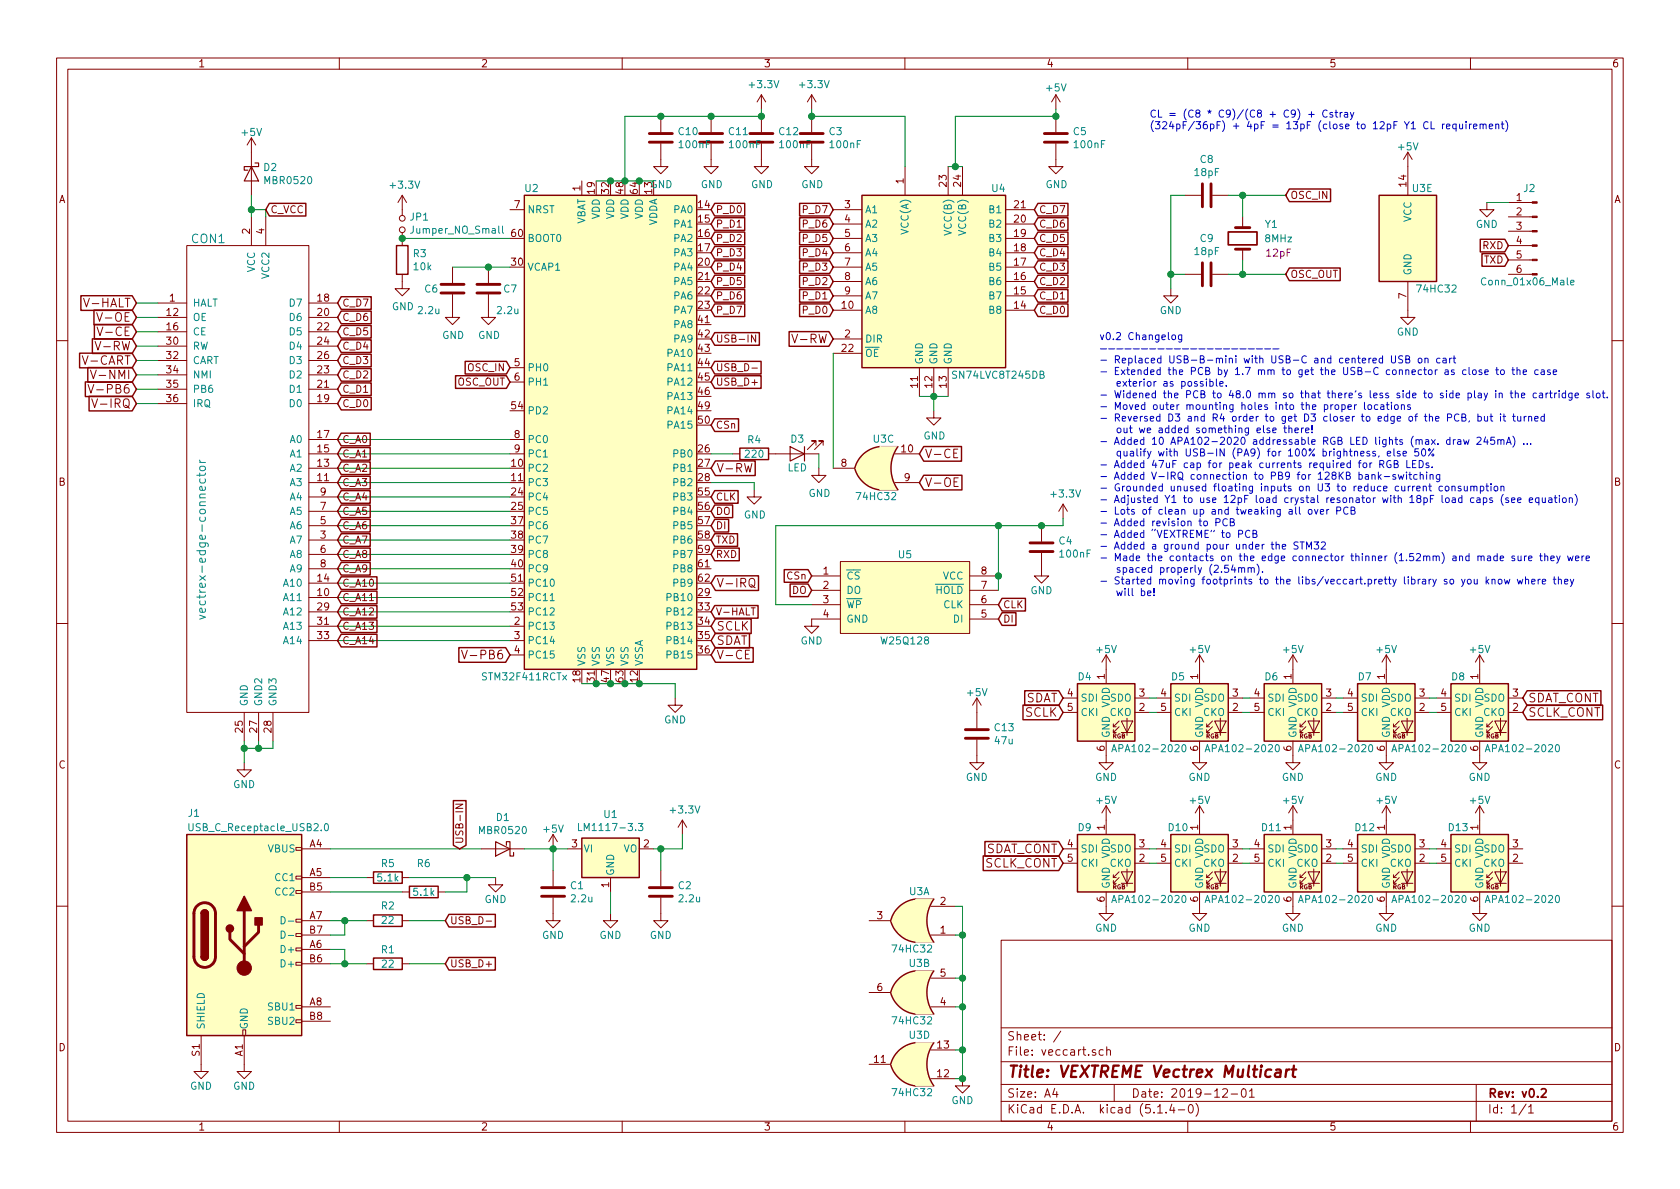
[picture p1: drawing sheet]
<svg xmlns="http://www.w3.org/2000/svg" width="297mm" height="210mm" viewBox="0 0 297 210" stroke-linecap="round" stroke-linejoin="round" font-family="sans-serif">
<defs><g id="words">
<text font-size="2.8" fill="#840000" x="178" y="190.5">Title: VEXTREME Vectrex Multicart</text>
<g font-size="2.1" fill="#008484">
<text x="33.9" y="43">CON1</text>
<text x="36.4" y="107.5" transform="rotate(-90 36.4 107.5)">vectrex-edge-connector</text>
</g>
<g font-size="2.1" fill="#840000">
<text x="15.4" y="54.4">V-HALT</text>
<text x="18" y="56.9">V-OE</text>
<text x="18.1" y="59.4">V-CE</text>
<text x="15.2" y="64.5">V-CART</text>
<text x="17.6" y="62">V-RW</text>
<text x="140.7" y="60.7">V-RW</text>
<text x="17" y="69.6">V-PB6</text>
<text x="17.2" y="67.1">V-NMI</text>
<text x="17.3" y="72.1">V-IRQ</text>
<text x="126.6" y="83.6">V-RW</text>
<text x="163.5" y="81">V-CE</text>
<text x="163.5" y="86.1">V-OE</text>
<text x="126.6" y="103.9">V-IRQ</text>
<text x="126.6" y="111.5">SCLK</text>
<text x="83" y="116.6">V-PB6</text>
<text x="126.6" y="114">SDAT</text>
<text x="126.6" y="116.6">V-CE</text>
<text x="181.3" y="124.2">SDAT</text>
<text x="270.2" y="124.2">SDAT_CONT</text>
<text x="181.3" y="126.7">SCLK</text>
<text x="270.2" y="126.7">SCLK_CONT</text>
<text x="174.1" y="153.4">SCLK_CONT</text>
<text x="174.1" y="150.9">SDAT_CONT</text>
<text x="178" y="184">Sheet: /</text>
<text x="178" y="186.7">File: veccart.sch</text>
<text x="178" y="196.9">KiCad E.D.A. kicad (5.1.4-0)</text>
<text x="178" y="194.1">Size: A4</text>
<text x="200" y="194.1">Date: 2019-12-01</text>
<text x="263" y="194.1">Rev: v0.2</text>
<text x="263" y="196.9">Id: 1/1</text>
</g>
<g font-size="1.8" fill="#840000">
<text x="35" y="11.9">1</text>
<text x="85" y="11.9">2</text>
<text x="135" y="11.9">3</text>
<text x="185" y="11.9">4</text>
<text x="235" y="11.9">5</text>
<text x="285" y="11.9">6</text>
<text x="10.4" y="35.9">A</text>
<text x="102.6" y="33.8" transform="rotate(-90 102.6 33.8)">1</text>
<text x="105.2" y="34.2" transform="rotate(-90 105.2 34.2)">19</text>
<text x="107.7" y="34.2" transform="rotate(-90 107.7 34.2)">32</text>
<text x="110.2" y="34.2" transform="rotate(-90 110.2 34.2)">48</text>
<text x="112.8" y="34.2" transform="rotate(-90 112.8 34.2)">64</text>
<text x="115.3" y="34.2" transform="rotate(-90 115.3 34.2)">13</text>
<text x="159.8" y="32.5" transform="rotate(-90 159.8 32.5)">1</text>
<text x="167.4" y="33" transform="rotate(-90 167.4 33)">23</text>
<text x="169.9" y="33" transform="rotate(-90 169.9 33)">24</text>
<text x="228.1" y="35.2">OSC_IN</text>
<text x="248.7" y="33" transform="rotate(-90 248.7 33)">14</text>
<text x="268.1" y="35.6">1</text>
<text x="285.4" y="35.9">A</text>
<text x="44.2" y="41.4" transform="rotate(-90 44.2 41.4)">2</text>
<text x="46.7" y="41.4" transform="rotate(-90 46.7 41.4)">4</text>
<text x="47.8" y="37.7">C_VCC</text>
<text x="90.5" y="41.9">60</text>
<text x="91" y="36.8">7</text>
<text x="123.5" y="36.8">14</text>
<text x="123.5" y="39.4">15</text>
<text x="123.5" y="41.9">16</text>
<text x="126.5" y="40.3">P_D1</text>
<text x="126.5" y="37.7">P_D0</text>
<text x="142.1" y="37.7">P_D7</text>
<text x="142.1" y="40.3">P_D6</text>
<text x="149.4" y="36.8">3</text>
<text x="149.4" y="39.4">4</text>
<text x="149.4" y="41.9">5</text>
<text x="179.4" y="41.9">19</text>
<text x="179.4" y="39.4">20</text>
<text x="179.4" y="36.8">21</text>
<text x="183.7" y="40.3">C_D6</text>
<text x="183.7" y="37.7">C_D7</text>
<text x="268.1" y="38.1">2</text>
<text x="268.1" y="40.6">3</text>
<text x="90.5" y="47">30</text>
<text x="123.5" y="44.4">17</text>
<text x="123.5" y="47">20</text>
<text x="126.5" y="45.3">P_D3</text>
<text x="126.5" y="47.9">P_D4</text>
<text x="126.5" y="42.8">P_D2</text>
<text x="142.1" y="47.9">P_D3</text>
<text x="142.1" y="45.3">P_D4</text>
<text x="142.1" y="42.8">P_D5</text>
<text x="149.4" y="44.4">6</text>
<text x="149.4" y="47">7</text>
<text x="179.4" y="47">17</text>
<text x="179.4" y="44.4">18</text>
<text x="183.7" y="47.9">C_D3</text>
<text x="183.7" y="45.3">C_D4</text>
<text x="183.7" y="42.8">C_D5</text>
<text x="262.2" y="44.1">RXD</text>
<text x="262.4" y="46.6">TXD</text>
<text x="268.1" y="43.2">4</text>
<text x="268.1" y="45.7">5</text>
<text x="30" y="53.3">1</text>
<text x="56.2" y="53.3">18</text>
<text x="123.5" y="49.5">21</text>
<text x="123.5" y="52.1">22</text>
<text x="126.5" y="53">P_D6</text>
<text x="126.5" y="50.4">P_D5</text>
<text x="142.1" y="53">P_D1</text>
<text x="142.1" y="50.4">P_D2</text>
<text x="149.4" y="49.5">8</text>
<text x="149.4" y="52.1">9</text>
<text x="179.4" y="52.1">15</text>
<text x="179.4" y="49.5">16</text>
<text x="183.7" y="53">C_D1</text>
<text x="183.7" y="50.4">C_D2</text>
<text x="228.1" y="49.1">OSC_OUT</text>
<text x="248.7" y="52.8" transform="rotate(-90 248.7 52.8)">7</text>
<text x="268.1" y="48.3">6</text>
<text x="29.5" y="55.9">12</text>
<text x="29.5" y="58.4">16</text>
<text x="56.2" y="55.9">20</text>
<text x="56.2" y="58.4">22</text>
<text x="60.5" y="54.2">C_D7</text>
<text x="60.5" y="56.8">C_D6</text>
<text x="60.5" y="59.3">C_D5</text>
<text x="123.5" y="54.6">23</text>
<text x="123.5" y="57.1">41</text>
<text x="123.5" y="59.7">42</text>
<text x="126.5" y="55.5">P_D7</text>
<text x="142.1" y="55.5">P_D0</text>
<text x="148.9" y="54.6">10</text>
<text x="149.4" y="59.7">2</text>
<text x="179.4" y="54.6">14</text>
<text x="183.7" y="55.5">C_D0</text>
<text x="29.5" y="61">30</text>
<text x="29.5" y="63.5">32</text>
<text x="56.2" y="61">24</text>
<text x="56.2" y="63.5">26</text>
<text x="60.5" y="61.8">C_D4</text>
<text x="60.5" y="64.4">C_D3</text>
<text x="82.8" y="65.7">OSC_IN</text>
<text x="91" y="64.8">5</text>
<text x="123.5" y="62.2">43</text>
<text x="123.5" y="64.8">44</text>
<text x="126.5" y="60.6">USB-IN</text>
<text x="126.5" y="65.7">USB_D-</text>
<text x="148.9" y="62.2">22</text>
<text x="29.5" y="66">34</text>
<text x="29.5" y="68.6">35</text>
<text x="29.5" y="71.1">36</text>
<text x="56.2" y="71.1">19</text>
<text x="56.2" y="68.6">21</text>
<text x="56.2" y="66">23</text>
<text x="60.5" y="69.5">C_D1</text>
<text x="60.5" y="66.9">C_D2</text>
<text x="80.8" y="68.2">OSC_OUT</text>
<text x="91" y="67.3">6</text>
<text x="123.5" y="67.3">45</text>
<text x="123.5" y="69.8">46</text>
<text x="126.5" y="68.2">USB_D+</text>
<text x="162.3" y="68.5" transform="rotate(-90 162.3 68.5)">11</text>
<text x="164.8" y="68.5" transform="rotate(-90 164.8 68.5)">12</text>
<text x="167.4" y="68.5" transform="rotate(-90 167.4 68.5)">13</text>
<text x="56.2" y="77.5">17</text>
<text x="60.5" y="72">C_D0</text>
<text x="90.5" y="72.4">54</text>
<text x="91" y="77.5">8</text>
<text x="123.5" y="72.4">49</text>
<text x="123.5" y="74.9">50</text>
<text x="126.5" y="75.8">CSn</text>
<text x="56.2" y="82.5">13</text>
<text x="56.2" y="80">15</text>
<text x="60.5" y="83.4">C_A2</text>
<text x="60.5" y="80.9">C_A1</text>
<text x="60.5" y="78.4">C_A0</text>
<text x="90.5" y="82.5">10</text>
<text x="91" y="80">9</text>
<text x="123.5" y="80">26</text>
<text x="123.5" y="82.5">27</text>
<text x="148.7" y="82.5">8</text>
<text x="159.4" y="80">10</text>
<text x="10.4" y="85.9">B</text>
<text x="56.2" y="85.1">11</text>
<text x="56.7" y="87.6">9</text>
<text x="60.5" y="88.5">C_A4</text>
<text x="60.5" y="86">C_A3</text>
<text x="90.5" y="85.1">11</text>
<text x="90.5" y="87.6">24</text>
<text x="123.5" y="85.1">28</text>
<text x="123.5" y="87.6">55</text>
<text x="126.5" y="88.5">CLK</text>
<text x="159.9" y="85.1">9</text>
<text x="285.4" y="85.9">B</text>
<text x="56.7" y="95.2">3</text>
<text x="56.7" y="92.7">5</text>
<text x="56.7" y="90.2">7</text>
<text x="60.5" y="93.6">C_A6</text>
<text x="60.5" y="91.1">C_A5</text>
<text x="90.5" y="90.2">25</text>
<text x="90.5" y="92.7">37</text>
<text x="90.5" y="95.2">38</text>
<text x="123.5" y="90.2">56</text>
<text x="123.5" y="92.7">57</text>
<text x="123.5" y="95.2">58</text>
<text x="126.5" y="91.1">DO</text>
<text x="126.5" y="93.6">DI</text>
<text x="56.7" y="97.8">6</text>
<text x="56.7" y="100.3">8</text>
<text x="60.5" y="101.2">C_A9</text>
<text x="60.5" y="98.7">C_A8</text>
<text x="60.5" y="96.1">C_A7</text>
<text x="90.5" y="97.8">39</text>
<text x="90.5" y="100.3">40</text>
<text x="123.5" y="97.8">59</text>
<text x="123.5" y="100.3">61</text>
<text x="126.5" y="98.7">RXD</text>
<text x="126.5" y="96.1">TXD</text>
<text x="145.6" y="101.6">1</text>
<text x="173.5" y="101.6">8</text>
<text x="56.2" y="105.4">10</text>
<text x="56.2" y="102.9">14</text>
<text x="56.2" y="107.9">29</text>
<text x="60.5" y="106.3">C_A11</text>
<text x="60.5" y="103.8">C_A10</text>
<text x="90.5" y="102.9">51</text>
<text x="90.5" y="105.4">52</text>
<text x="90.5" y="107.9">53</text>
<text x="123.5" y="105.4">29</text>
<text x="123.5" y="107.9">33</text>
<text x="123.5" y="102.9">62</text>
<text x="139.2" y="102.5">CSn</text>
<text x="140.1" y="105">DO</text>
<text x="145.6" y="104.1">2</text>
<text x="145.6" y="106.7">3</text>
<text x="173.5" y="106.7">6</text>
<text x="173.5" y="104.1">7</text>
<text x="177.3" y="107.6">CLK</text>
<text x="56.2" y="110.5">31</text>
<text x="56.2" y="113">33</text>
<text x="60.5" y="113.9">C_A14</text>
<text x="60.5" y="111.4">C_A13</text>
<text x="60.5" y="108.8">C_A12</text>
<text x="91" y="110.5">2</text>
<text x="91" y="113">3</text>
<text x="123.5" y="110.5">34</text>
<text x="123.5" y="113">35</text>
<text x="126.5" y="108.8">V-HALT</text>
<text x="145.6" y="109.2">4</text>
<text x="173.5" y="109.2">5</text>
<text x="177.3" y="110.1">DI</text>
<text x="91" y="115.6">4</text>
<text x="123.5" y="115.6">36</text>
<text x="102.6" y="120.6" transform="rotate(-90 102.6 120.6)">18</text>
<text x="105.2" y="120.6" transform="rotate(-90 105.2 120.6)">31</text>
<text x="107.7" y="120.6" transform="rotate(-90 107.7 120.6)">47</text>
<text x="110.2" y="120.6" transform="rotate(-90 110.2 120.6)">63</text>
<text x="112.8" y="120.6" transform="rotate(-90 112.8 120.6)">12</text>
<text x="188.7" y="123.2">4</text>
<text x="188.7" y="125.7">5</text>
<text x="195.3" y="120.1" transform="rotate(-90 195.3 120.1)">1</text>
<text x="201.4" y="125.7">2</text>
<text x="201.4" y="123.2">3</text>
<text x="205.3" y="123.2">4</text>
<text x="205.3" y="125.7">5</text>
<text x="211.8" y="120.1" transform="rotate(-90 211.8 120.1)">1</text>
<text x="218" y="125.7">2</text>
<text x="218" y="123.2">3</text>
<text x="221.8" y="123.2">4</text>
<text x="221.8" y="125.7">5</text>
<text x="228.3" y="120.1" transform="rotate(-90 228.3 120.1)">1</text>
<text x="234.5" y="125.7">2</text>
<text x="234.5" y="123.2">3</text>
<text x="238.3" y="123.2">4</text>
<text x="238.3" y="125.7">5</text>
<text x="244.9" y="120.1" transform="rotate(-90 244.9 120.1)">1</text>
<text x="251" y="125.7">2</text>
<text x="251" y="123.2">3</text>
<text x="254.8" y="123.2">4</text>
<text x="254.8" y="125.7">5</text>
<text x="261.4" y="120.1" transform="rotate(-90 261.4 120.1)">1</text>
<text x="267.5" y="125.7">2</text>
<text x="267.5" y="123.2">3</text>
<text x="42.9" y="129.5" transform="rotate(-90 42.9 129.5)">25</text>
<text x="45.5" y="129.5" transform="rotate(-90 45.5 129.5)">27</text>
<text x="48" y="129.5" transform="rotate(-90 48 129.5)">28</text>
<text x="10.4" y="135.9">C</text>
<text x="195.3" y="132.8" transform="rotate(-90 195.3 132.8)">6</text>
<text x="211.8" y="132.8" transform="rotate(-90 211.8 132.8)">6</text>
<text x="228.3" y="132.8" transform="rotate(-90 228.3 132.8)">6</text>
<text x="244.9" y="132.8" transform="rotate(-90 244.9 132.8)">6</text>
<text x="261.4" y="132.8" transform="rotate(-90 261.4 132.8)">6</text>
<text x="285.4" y="135.9">C</text>
<text x="54.8" y="149.9">A4</text>
<text x="81.9" y="149.3" transform="rotate(-90 81.9 149.3)">USB-IN</text>
<text x="101.1" y="149.9">3</text>
<text x="113.8" y="149.9">2</text>
<text x="188.7" y="149.9">4</text>
<text x="195.3" y="146.8" transform="rotate(-90 195.3 146.8)">1</text>
<text x="201.4" y="149.9">3</text>
<text x="205.3" y="149.9">4</text>
<text x="211.8" y="146.8" transform="rotate(-90 211.8 146.8)">1</text>
<text x="218" y="149.9">3</text>
<text x="221.8" y="149.9">4</text>
<text x="228.3" y="146.8" transform="rotate(-90 228.3 146.8)">1</text>
<text x="234.5" y="149.9">3</text>
<text x="238.3" y="149.9">4</text>
<text x="244.9" y="146.8" transform="rotate(-90 244.9 146.8)">1</text>
<text x="251" y="149.9">3</text>
<text x="254.8" y="149.9">4</text>
<text x="261.4" y="146.8" transform="rotate(-90 261.4 146.8)">1</text>
<text x="267.5" y="149.9">3</text>
<text x="54.8" y="154.9">A5</text>
<text x="188.7" y="152.4">5</text>
<text x="201.4" y="152.4">2</text>
<text x="205.3" y="152.4">5</text>
<text x="218" y="152.4">2</text>
<text x="221.8" y="152.4">5</text>
<text x="234.5" y="152.4">2</text>
<text x="238.3" y="152.4">5</text>
<text x="251" y="152.4">2</text>
<text x="254.8" y="152.4">5</text>
<text x="267.5" y="152.4">2</text>
<text x="54.8" y="157.5">B5</text>
<text x="107.7" y="156.9" transform="rotate(-90 107.7 156.9)">1</text>
<text x="166.3" y="160">2</text>
<text x="195.3" y="159.5" transform="rotate(-90 195.3 159.5)">6</text>
<text x="211.8" y="159.5" transform="rotate(-90 211.8 159.5)">6</text>
<text x="228.3" y="159.5" transform="rotate(-90 228.3 159.5)">6</text>
<text x="244.9" y="159.5" transform="rotate(-90 244.9 159.5)">6</text>
<text x="261.4" y="159.5" transform="rotate(-90 261.4 159.5)">6</text>
<text x="54.8" y="167.6">A6</text>
<text x="54.8" y="162.6">A7</text>
<text x="54.8" y="165.1">B7</text>
<text x="79.5" y="163.4">USB_D-</text>
<text x="155.1" y="162.6">3</text>
<text x="166.3" y="165.1">1</text>
<text x="54.8" y="170.2">B6</text>
<text x="79.5" y="171.1">USB_D+</text>
<text x="166.3" y="172.7">5</text>
<text x="54.8" y="177.8">A8</text>
<text x="155.1" y="175.3">6</text>
<text x="166.3" y="177.8">4</text>
<text x="10.4" y="185.9">D</text>
<text x="54.8" y="180.3">B8</text>
<text x="165.8" y="185.4">13</text>
<text x="285.4" y="185.9">D</text>
<text x="35.3" y="186.7" transform="rotate(-90 35.3 186.7)">S1</text>
<text x="42.9" y="186.8" transform="rotate(-90 42.9 186.8)">A1</text>
<text x="154.6" y="188">11</text>
<text x="165.8" y="190.5">12</text>
<text x="35" y="199.9">1</text>
<text x="85" y="199.9">2</text>
<text x="135" y="199.9">3</text>
<text x="185" y="199.9">4</text>
<text x="235" y="199.9">5</text>
<text x="285" y="199.9">6</text>
</g>
<g font-size="1.8" fill="#008484">
<text x="132.7" y="15.6">+3.3V</text>
<text x="141.6" y="15.6">+3.3V</text>
<text x="185.1" y="16.2">+5V</text>
<text x="120" y="23.9">C10</text>
<text x="128.9" y="23.9">C11</text>
<text x="137.8" y="23.9">C12</text>
<text x="146.6" y="23.9">C3</text>
<text x="189.8" y="23.9">C5</text>
<text x="42.8" y="24">+5V</text>
<text x="120.2" y="26.2">100nF</text>
<text x="129.1" y="26.2">100nF</text>
<text x="138" y="26.2">100nF</text>
<text x="146.9" y="26.2">100nF</text>
<text x="190.1" y="26.2">100nF</text>
<text x="212.2" y="28.8">C8</text>
<text x="247.3" y="26.6">+5V</text>
<text x="46.7" y="30.2">D2</text>
<text x="47" y="32.6">MBR0520</text>
<text x="69.2" y="33.4">+3.3V</text>
<text x="92.9" y="34">U2</text>
<text x="115" y="33.3">GND</text>
<text x="123.9" y="33.3">GND</text>
<text x="132.8" y="33.3">GND</text>
<text x="141.7" y="33.3">GND</text>
<text x="175.4" y="34">U4</text>
<text x="184.9" y="33.3">GND</text>
<text x="211.3" y="31.1">18pF</text>
<text x="249.8" y="34">U3E</text>
<text x="269.4" y="34">J2</text>
<text x="72.6" y="39">JP1</text>
<text x="73" y="41.3">Jumper_NO_Small</text>
<text x="93.2" y="37.7">NRST</text>
<text x="103.5" y="39.9" transform="rotate(-90 103.5 39.9)">VBAT</text>
<text x="106" y="38.8" transform="rotate(-90 106 38.8)">VDD</text>
<text x="108.6" y="38.8" transform="rotate(-90 108.6 38.8)">VDD</text>
<text x="111.1" y="38.8" transform="rotate(-90 111.1 38.8)">VDD</text>
<text x="113.7" y="38.8" transform="rotate(-90 113.7 38.8)">VDD</text>
<text x="116.2" y="40.1" transform="rotate(-90 116.2 40.1)">VDDA</text>
<text x="119.3" y="37.7">PA0</text>
<text x="119.3" y="40.3">PA1</text>
<text x="152.9" y="37.7">A1</text>
<text x="152.9" y="40.3">A2</text>
<text x="160.7" y="41.2" transform="rotate(-90 160.7 41.2)">VCC(A)</text>
<text x="168.3" y="41.2" transform="rotate(-90 168.3 41.2)">VCC(B)</text>
<text x="170.8" y="41.2" transform="rotate(-90 170.8 41.2)">VCC(B)</text>
<text x="175" y="40.3">B2</text>
<text x="175" y="37.7">B1</text>
<text x="223.7" y="40.3">Y1</text>
<text x="249.6" y="39.3" transform="rotate(-90 249.6 39.3)">VCC</text>
<text x="260.9" y="40.3">GND</text>
<text x="73.1" y="45.5">R3</text>
<text x="73.2" y="47.8">10k</text>
<text x="93.2" y="42.8">BOOT0</text>
<text x="93.2" y="47.9">VCAP1</text>
<text x="119.3" y="42.8">PA2</text>
<text x="119.3" y="45.3">PA3</text>
<text x="119.3" y="47.9">PA4</text>
<text x="152.9" y="42.8">A3</text>
<text x="152.9" y="45.3">A4</text>
<text x="152.9" y="47.9">A5</text>
<text x="175" y="47.9">B5</text>
<text x="175" y="45.3">B4</text>
<text x="175" y="42.8">B3</text>
<text x="211.3" y="45.1">18pF</text>
<text x="212.2" y="42.8">C9</text>
<text x="223.7" y="42.8">8MHz</text>
<text x="45.1" y="48.2" transform="rotate(-90 45.1 48.2)">VCC</text>
<text x="47.6" y="49.2" transform="rotate(-90 47.6 49.2)">VCC2</text>
<text x="75.1" y="51.7">C6</text>
<text x="89.1" y="51.7">C7</text>
<text x="119.3" y="50.4">PA5</text>
<text x="119.3" y="53">PA6</text>
<text x="152.9" y="50.4">A6</text>
<text x="152.9" y="53">A7</text>
<text x="175" y="53">B7</text>
<text x="175" y="50.4">B6</text>
<text x="249.6" y="48.8" transform="rotate(-90 249.6 48.8)">GND</text>
<text x="250.8" y="51.7">74HC32</text>
<text x="262.5" y="50.5">Conn_01x06_Male</text>
<text x="34" y="54.2">HALT</text>
<text x="34" y="56.8">OE</text>
<text x="34" y="59.3">CE</text>
<text x="51.3" y="54.2">D7</text>
<text x="51.3" y="56.8">D6</text>
<text x="51.3" y="59.3">D5</text>
<text x="69.3" y="54.9">GND</text>
<text x="74.1" y="55.5">2.2u</text>
<text x="78.2" y="59.9">GND</text>
<text x="84.5" y="59.9">GND</text>
<text x="88" y="55.5">2.2u</text>
<text x="119.3" y="55.5">PA7</text>
<text x="119.3" y="58">PA8</text>
<text x="152.9" y="55.5">A8</text>
<text x="175" y="55.5">B8</text>
<text x="205.1" y="55.5">GND</text>
<text x="247" y="59.4">GND</text>
<text x="34" y="61.8">RW</text>
<text x="34" y="64.4">CART</text>
<text x="51.3" y="61.8">D4</text>
<text x="51.3" y="64.4">D3</text>
<text x="93.2" y="65.7">PH0</text>
<text x="118.3" y="63.1">PA10</text>
<text x="118.3" y="65.7">PA11</text>
<text x="119.3" y="60.6">PA9</text>
<text x="152.9" y="60.6">DIR</text>
<text x="152.9" y="63.1">OE</text>
<text x="163.2" y="64.5" transform="rotate(-90 163.2 64.5)">GND</text>
<text x="165.7" y="64.5" transform="rotate(-90 165.7 64.5)">GND</text>
<text x="168.3" y="64.5" transform="rotate(-90 168.3 64.5)">GND</text>
<text x="34" y="66.9">NMI</text>
<text x="34" y="69.5">PB6</text>
<text x="51.3" y="69.5">D1</text>
<text x="51.3" y="66.9">D2</text>
<text x="93.2" y="68.2">PH1</text>
<text x="118.3" y="68.2">PA12</text>
<text x="118.3" y="70.7">PA13</text>
<text x="168.8" y="67">SN74LVC8T245DB</text>
<text x="34" y="72">IRQ</text>
<text x="51.3" y="72">D0</text>
<text x="93.2" y="73.3">PD2</text>
<text x="118.3" y="73.3">PA14</text>
<text x="118.3" y="75.8">PA15</text>
<text x="163.3" y="77.7">GND</text>
<text x="51.3" y="83.4">A2</text>
<text x="51.3" y="80.9">A1</text>
<text x="51.3" y="78.4">A0</text>
<text x="93.2" y="78.4">PC0</text>
<text x="93.2" y="80.9">PC1</text>
<text x="93.2" y="83.4">PC2</text>
<text x="119.3" y="80.9">PB0</text>
<text x="119.3" y="83.4">PB1</text>
<text x="131.9" y="80.9">220</text>
<text x="132.2" y="78.4">R4</text>
<text x="139.2" y="83.4">LED</text>
<text x="139.9" y="78.3">D3</text>
<text x="154.5" y="78.3">U3C</text>
<text x="51.3" y="86">A3</text>
<text x="51.3" y="88.5">A4</text>
<text x="93.2" y="86">PC3</text>
<text x="93.2" y="88.5">PC4</text>
<text x="119.3" y="86">PB2</text>
<text x="119.3" y="88.5">PB3</text>
<text x="143" y="87.9">GND</text>
<text x="151.7" y="88.4">74HC32</text>
<text x="186" y="88">+3.3V</text>
<text x="51.3" y="93.6">A6</text>
<text x="51.3" y="91.1">A5</text>
<text x="93.2" y="91.1">PC5</text>
<text x="93.2" y="93.6">PC6</text>
<text x="119.3" y="91.1">PB4</text>
<text x="119.3" y="93.6">PB5</text>
<text x="131.5" y="91.7">GND</text>
<text x="51.3" y="96.1">A7</text>
<text x="51.3" y="98.7">A8</text>
<text x="51.3" y="101.2">A9</text>
<text x="93.2" y="96.1">PC7</text>
<text x="93.2" y="98.7">PC8</text>
<text x="93.2" y="101.2">PC9</text>
<text x="119.3" y="96.1">PB6</text>
<text x="119.3" y="98.7">PB7</text>
<text x="119.3" y="101.2">PB8</text>
<text x="158.9" y="98.7">U5</text>
<text x="187.3" y="96.3">C4</text>
<text x="187.5" y="98.6">100nF</text>
<text x="50.3" y="106.3">A11</text>
<text x="50.3" y="103.8">A10</text>
<text x="93.2" y="103.8">PC10</text>
<text x="93.2" y="106.3">PC11</text>
<text x="118.3" y="106.3">PB10</text>
<text x="119.3" y="103.8">PB9</text>
<text x="149.6" y="102.5">CS</text>
<text x="149.6" y="105">DO</text>
<text x="149.6" y="107.6">WP</text>
<text x="165.4" y="105">HOLD</text>
<text x="166.7" y="102.5">VCC</text>
<text x="166.8" y="107.6">CLK</text>
<text x="182.2" y="105.1">GND</text>
<text x="50.3" y="108.8">A12</text>
<text x="50.3" y="111.4">A13</text>
<text x="50.3" y="113.9">A14</text>
<text x="93.2" y="108.8">PC12</text>
<text x="93.2" y="111.4">PC13</text>
<text x="93.2" y="113.9">PC14</text>
<text x="118.3" y="108.8">PB12</text>
<text x="118.3" y="111.4">PB13</text>
<text x="118.3" y="113.9">PB14</text>
<text x="141.6" y="114">GND</text>
<text x="149.6" y="110.1">GND</text>
<text x="156" y="114">W25Q128</text>
<text x="168.7" y="110.1">DI</text>
<text x="93.2" y="116.5">PC15</text>
<text x="103.5" y="117.9" transform="rotate(-90 103.5 117.9)">VSS</text>
<text x="106" y="117.9" transform="rotate(-90 106 117.9)">VSS</text>
<text x="108.6" y="117.9" transform="rotate(-90 108.6 117.9)">VSS</text>
<text x="111.1" y="117.9" transform="rotate(-90 111.1 117.9)">VSS</text>
<text x="113.7" y="117.9" transform="rotate(-90 113.7 117.9)">VSSA</text>
<text x="118.3" y="116.5">PB15</text>
<text x="194" y="115.5">+5V</text>
<text x="210.5" y="115.5">+5V</text>
<text x="227" y="115.5">+5V</text>
<text x="243.5" y="115.5">+5V</text>
<text x="260" y="115.5">+5V</text>
<text x="43.8" y="125" transform="rotate(-90 43.8 125)">GND</text>
<text x="46.4" y="125" transform="rotate(-90 46.4 125)">GND2</text>
<text x="48.9" y="125" transform="rotate(-90 48.9 125)">GND3</text>
<text x="85.5" y="120.3">STM32F411RCTx</text>
<text x="171.1" y="123.1">+5V</text>
<text x="190.7" y="120.3">D4</text>
<text x="191" y="124.1">SDI</text>
<text x="196.2" y="125.1" transform="rotate(-90 196.2 125.1)">VDD</text>
<text x="196.3" y="124.1">SDO</text>
<text x="207.2" y="120.3">D5</text>
<text x="207.5" y="124.1">SDI</text>
<text x="212.7" y="125.1" transform="rotate(-90 212.7 125.1)">VDD</text>
<text x="212.8" y="124.1">SDO</text>
<text x="223.7" y="120.3">D6</text>
<text x="224" y="124.1">SDI</text>
<text x="229.2" y="125.1" transform="rotate(-90 229.2 125.1)">VDD</text>
<text x="229.3" y="124.1">SDO</text>
<text x="240.2" y="120.3">D7</text>
<text x="240.5" y="124.1">SDI</text>
<text x="245.7" y="125.1" transform="rotate(-90 245.7 125.1)">VDD</text>
<text x="245.8" y="124.1">SDO</text>
<text x="256.7" y="120.3">D8</text>
<text x="257" y="124.1">SDI</text>
<text x="262.3" y="125.1" transform="rotate(-90 262.3 125.1)">VDD</text>
<text x="262.4" y="124.1">SDO</text>
<text x="117.4" y="127.9">GND</text>
<text x="175.9" y="129.3">C13</text>
<text x="176" y="131.6">47u</text>
<text x="191" y="126.6">CKI</text>
<text x="196.2" y="130.6" transform="rotate(-90 196.2 130.6)">GND</text>
<text x="196.2" y="126.6">CKO</text>
<text x="207.5" y="126.6">CKI</text>
<text x="212.7" y="130.6" transform="rotate(-90 212.7 130.6)">GND</text>
<text x="212.7" y="126.6">CKO</text>
<text x="224" y="126.6">CKI</text>
<text x="229.2" y="130.6" transform="rotate(-90 229.2 130.6)">GND</text>
<text x="229.2" y="126.6">CKO</text>
<text x="240.5" y="126.6">CKI</text>
<text x="245.7" y="130.6" transform="rotate(-90 245.7 130.6)">GND</text>
<text x="245.7" y="126.6">CKO</text>
<text x="257" y="126.6">CKI</text>
<text x="262.3" y="130.6" transform="rotate(-90 262.3 130.6)">GND</text>
<text x="262.3" y="126.6">CKO</text>
<text x="197.6" y="133">APA102-2020</text>
<text x="214.1" y="133">APA102-2020</text>
<text x="230.6" y="133">APA102-2020</text>
<text x="247.1" y="133">APA102-2020</text>
<text x="263.7" y="133">APA102-2020</text>
<text x="41.2" y="139.4">GND</text>
<text x="118.7" y="143.9">+3.3V</text>
<text x="170.8" y="138.1">GND</text>
<text x="193.6" y="138.1">GND</text>
<text x="194" y="142.2">+5V</text>
<text x="210.1" y="138.1">GND</text>
<text x="210.5" y="142.2">+5V</text>
<text x="226.6" y="138.1">GND</text>
<text x="227" y="142.2">+5V</text>
<text x="243.2" y="138.1">GND</text>
<text x="243.5" y="142.2">+5V</text>
<text x="259.7" y="138.1">GND</text>
<text x="260" y="142.2">+5V</text>
<text x="33.3" y="144.4">J1</text>
<text x="34" y="147">USB_C_Receptacle_USB2.0</text>
<text x="84.9" y="147.5">MBR0520</text>
<text x="87.8" y="145.2">D1</text>
<text x="96.2" y="147.2">+5V</text>
<text x="103.2" y="147">LM1117-3.3</text>
<text x="106.8" y="144.6">U1</text>
<text x="190.7" y="147">D9</text>
<text x="206.7" y="147">D10</text>
<text x="223.2" y="147">D11</text>
<text x="239.7" y="147">D12</text>
<text x="256.2" y="147">D13</text>
<text x="47.4" y="150.7">VBUS</text>
<text x="48.8" y="155.8">CC1</text>
<text x="66.9" y="155.9">5.1k</text>
<text x="67.5" y="153.3">R5</text>
<text x="73.8" y="153.3">R6</text>
<text x="103.1" y="150.7">VI</text>
<text x="108.6" y="154.9" transform="rotate(-90 108.6 154.9)">GND</text>
<text x="110.2" y="150.7">VO</text>
<text x="191" y="150.7">SDI</text>
<text x="191" y="153.3">CKI</text>
<text x="196.2" y="151.8" transform="rotate(-90 196.2 151.8)">VDD</text>
<text x="196.2" y="153.3">CKO</text>
<text x="196.3" y="150.7">SDO</text>
<text x="207.5" y="150.7">SDI</text>
<text x="207.5" y="153.3">CKI</text>
<text x="212.7" y="151.8" transform="rotate(-90 212.7 151.8)">VDD</text>
<text x="212.7" y="153.3">CKO</text>
<text x="212.8" y="150.7">SDO</text>
<text x="224" y="150.7">SDI</text>
<text x="224" y="153.3">CKI</text>
<text x="229.2" y="151.8" transform="rotate(-90 229.2 151.8)">VDD</text>
<text x="229.2" y="153.3">CKO</text>
<text x="229.3" y="150.7">SDO</text>
<text x="240.5" y="150.7">SDI</text>
<text x="240.5" y="153.3">CKI</text>
<text x="245.7" y="151.8" transform="rotate(-90 245.7 151.8)">VDD</text>
<text x="245.7" y="153.3">CKO</text>
<text x="245.8" y="150.7">SDO</text>
<text x="257" y="150.7">SDI</text>
<text x="257" y="153.3">CKI</text>
<text x="262.3" y="151.8" transform="rotate(-90 262.3 151.8)">VDD</text>
<text x="262.3" y="153.3">CKO</text>
<text x="262.4" y="150.7">SDO</text>
<text x="48.8" y="158.4">CC2</text>
<text x="67.5" y="160.8">R2</text>
<text x="73.2" y="158.4">5.1k</text>
<text x="85.7" y="159.7">GND</text>
<text x="100.9" y="157.2">C1</text>
<text x="101.1" y="159.6">2.2u</text>
<text x="120" y="157.2">C2</text>
<text x="120.2" y="159.6">2.2u</text>
<text x="160.8" y="158.3">U3A</text>
<text x="196.2" y="157.2" transform="rotate(-90 196.2 157.2)">GND</text>
<text x="197.6" y="159.7">APA102-2020</text>
<text x="212.7" y="157.2" transform="rotate(-90 212.7 157.2)">GND</text>
<text x="214.1" y="159.7">APA102-2020</text>
<text x="229.2" y="157.2" transform="rotate(-90 229.2 157.2)">GND</text>
<text x="230.6" y="159.7">APA102-2020</text>
<text x="245.7" y="157.2" transform="rotate(-90 245.7 157.2)">GND</text>
<text x="247.1" y="159.7">APA102-2020</text>
<text x="262.3" y="157.2" transform="rotate(-90 262.3 157.2)">GND</text>
<text x="263.7" y="159.7">APA102-2020</text>
<text x="67.6" y="163.4">22</text>
<text x="95.8" y="166">GND</text>
<text x="106" y="166">GND</text>
<text x="114.9" y="166">GND</text>
<text x="193.6" y="164.8">GND</text>
<text x="210.1" y="164.8">GND</text>
<text x="226.6" y="164.8">GND</text>
<text x="243.2" y="164.8">GND</text>
<text x="259.7" y="164.8">GND</text>
<text x="50" y="168.5">D+</text>
<text x="50" y="171.1">D+</text>
<text x="67.5" y="168.6">R1</text>
<text x="67.6" y="171.1">22</text>
<text x="158" y="168.4">74HC32</text>
<text x="160.8" y="171">U3B</text>
<text x="47.6" y="178.7">SBU1</text>
<text x="36.2" y="182.1" transform="rotate(-90 36.2 182.1)">SHIELD</text>
<text x="43.8" y="182.1" transform="rotate(-90 43.8 182.1)">GND</text>
<text x="47.6" y="181.2">SBU2</text>
<text x="158" y="181.1">74HC32</text>
<text x="160.8" y="183.7">U3D</text>
<text x="33.6" y="192.7">GND</text>
<text x="41.2" y="192.7">GND</text>
<text x="158" y="193.8">74HC32</text>
<text x="168.2" y="195.2">GND</text>
</g>
<g font-size="1.8" fill="#0000c2">
<text x="203.2" y="20.8">CL = (C8 * C9)/(C8 + C9) + Cstray</text>
<text x="203.2" y="22.9">(324pF/36pF) + 4pF = 13pF (close to 12pF Y1 CL requirement)</text>
<text x="194.3" y="60.1">v0.2 Changelog</text>
<text x="194.3" y="64.3">- Replaced USB-B-mini with USB-C and centered USB on cart</text>
<text x="194.3" y="66.3">- Extended the PCB by 1.7 mm to get the USB-C connector as close to the case</text>
<text x="194.3" y="70.4">- Widened the PCB to 48.0 mm so that theres less side to side play in the cartridge slot.</text>
<text x="195.8" y="68.4">exterior as possible.</text>
<text x="194.3" y="72.5">- Moved outer mounting holes into the proper locations</text>
<text x="194.3" y="74.5">- Reversed D3 and R4 order to get D3 closer to edge of the PCB, but it turned</text>
<text x="195.8" y="76.6">out we added something else there!</text>
<text x="194.3" y="78.7">- Added 10 APA102-2020 addressable RGB LED lights (max. draw 245mA)</text>
<text x="194.3" y="82.8">- Added 47uF cap for peak currents required for RGB LEDs.</text>
<text x="195.8" y="80.7">qualify with USB-IN (PA9) for 100% brightness, else 50%</text>
<text x="194.3" y="84.8">- Added V-IRQ connection to PB9 for 128KB bank-switching</text>
<text x="194.3" y="86.9">- Grounded unused floating inputs on U3 to reduce current consumption</text>
<text x="194.3" y="88.9">- Adjusted Y1 to use 12pF load crystal resonator with 18pF load caps (see equation)</text>
<text x="194.3" y="91">- Lots of clean up and tweaking all over PCB</text>
<text x="194.3" y="93.1">- Added revision to PCB</text>
<text x="194.3" y="95.1">- Added VEXTREME to PCB</text>
<text x="194.3" y="97.2">- Added a ground pour under the STM32</text>
<text x="194.3" y="99.2">- Made the contacts on the edge connector thinner (1.52mm) and made sure they were</text>
<text x="195.8" y="101.3">spaced properly (2.54mm).</text>
<text x="194.3" y="103.3">- Started moving footprints to the libs/veccart.pretty library so you know where they</text>
<text x="195.8" y="105.4">will be!</text>
</g>
<text font-size="1.8" fill="#840084" x="224" y="45.4">12pF</text>
<g font-size="1.1" fill="#840000">
<text x="196.7" y="130.6">RGB</text>
<text x="213.2" y="130.6">RGB</text>
<text x="229.7" y="130.6">RGB</text>
<text x="246.2" y="130.6">RGB</text>
<text x="262.7" y="130.6">RGB</text>
<text x="196.7" y="157.2">RGB</text>
<text x="213.2" y="157.2">RGB</text>
<text x="229.7" y="157.2">RGB</text>
<text x="246.2" y="157.2">RGB</text>
<text x="262.7" y="157.2">RGB</text>
</g>
</g></defs>
<g fill="none" stroke="#840000" stroke-width=".18">
<path d="M10 10.3h277v189.9h-277zM12 12.2h273v186.1h-273zM60 10.3v1.9M110 10.3v1.9M134.6 16.8l-.7 1.2M134.6 16.8v2.5M134.6 16.8l.8 1.2M143.5 16.8l-.8 1.2M143.5 16.8v2.5M143.5 16.8l.8 1.2M160 10.3v1.9M186.7 16.8l-.8 1.2"/>
<path d="M186.7 16.8v2.5M186.7 16.8l.8 1.2M210 10.3v1.9M260 10.3v1.9M44.4 24.4v10.1M44.4 38.3v5.1M44.4 24.4l-.7 1.2M44.4 24.4l.8 1.2M47 38.3v5.1M71.1 34.5l-.7 1.3M71.1 34.5v3.6M71.1 34.5l.8 1.3"/>
<path d="M90.2 37.1h2.5M102.9 32v2.5M116.8 25.4v4.1h1.3l-1.3 1.2-1.2-1.2h1.2M116.8 20.6v2.8M125.7 25.4v4.1h1.3l-1.3 1.2-1.2-1.2h1.2M125.7 20.6v2.8M134.6 25.4v4.1h1.3l-1.3 1.2-1.3-1.2h1.3M134.6 20.6v2.8M143.5 25.4v4.1h1.3l-1.3 1.2-1.3-1.2h1.3M143.5 20.6v2.8M147.3 39.6h5.1M147.3 37.1h5.1"/>
<path d="M160 29.5v5M167.6 29.5v5M170.2 29.5v5M177.8 39.6h5.1M177.8 37.1h5.1M186.7 25.4v4.1h1.3l-1.3 1.2-1.3-1.2h1.3M186.7 20.6v2.8M209.5 34.5h2.8M214.4 34.5h2.8M219.7 38.3v2M248.9 26.9v7.6M248.9 26.9l-.7 1.3"/>
<path d="M248.9 26.9l.8 1.3M262.9 35.8v1.3h1.3l-1.3 1.2-1.3-1.2h1.3M266.7 38.3h4.2M266.7 35.8h4.2M17.1 55.3l.5 1.5 .5-1.5M17.2 57.8l.5 1.6 .5-1.6M27.9 53.6h5.1M27.9 56.1h5.1M27.9 58.7h5.1M33 43.4h21.6v82.6h-21.6zM54.6 53.6h5.1M54.6 56.1h5.1"/>
<path d="M54.6 58.7h5.1M71.1 48.5v2.5h1.3l-1.3 1.3-1.3-1.3h1.3M71.1 41.1v2.3M80 52.1v4h1.3l-1.3 1.3-1.3-1.3h1.3M80 47.2v2.8M86.4 52.1v4h1.2l-1.2 1.3-1.3-1.3h1.3M86.4 47.2v2.8M133.6 59.2v1.3l-.7-1.3v1.3M140 59.1l.5 1.5 .5-1.5M147.3 54.9h5.1M147.3 52.3h5.1M147.3 49.8h5.1"/>
<path d="M147.3 47.2h5.1M147.3 44.7h5.1M147.3 42.2h5.1M147.3 59.9h5.1M177.8 54.9h5.1M177.8 52.3h5.1M177.8 49.8h5.1M177.8 47.2h5.1M177.8 44.7h5.1M177.8 42.2h5.1M207 51v1.3h1.3l-1.3 1.3-1.3-1.3h1.3M209.5 48.5h2.8"/>
<path d="M214.4 48.5h2.8M219.7 44.1v1.9M248.9 49.8v6.3h1.3l-1.3 1.3-1.3-1.3h1.3M266.7 48.5h4.2M266.7 46h4.2M266.7 43.4h4.2M266.7 40.9h4.2M10 60.2h2M15.6 68l.5 1.5 .5-1.5M16 65.5l.5 1.5 .5-1.5M16.2 70.5l.5 1.6 .5-1.6M16.8 60.4l.5 1.5 .5-1.5"/>
<path d="M27.9 71.4h5.1M27.9 68.8h5.1M27.9 66.3h5.1M27.9 61.2h5.1M27.9 63.7h5.1M54.6 77.7h5.1M54.6 71.4h5.1M54.6 68.8h5.1M54.6 66.3h5.1M54.6 61.2h5.1M54.6 63.7h5.1M90.2 77.7h2.5"/>
<path d="M90.2 65h2.5M90.2 67.6h2.5M132.9 65.1h1M144.3 78.7v-.7h-.8h.8l-1.6 1.5M145.5 78.7v-.7h-.7h.7l-1.5 1.5M147.3 62.5h5.1M162.6 65v5.1M165.1 72.6v1.3h1.3l-1.3 1.3-1.3-1.3h1.3M165.1 65v5.1M167.6 65v5.1M169.3 79.4h-.7v1.5h.7M285 60.2h2"/>
<path d="M54.6 85.3h5.1M54.6 82.8h5.1M54.6 80.3h5.1M54.6 95.5h5.1M54.6 93h5.1M54.6 98h5.1M54.6 90.4h5.1M54.6 87.9h5.1M90.2 80.3h2.5M129.5 80.3h1.3M133.3 86.6v1.3h1.3l-1.3 1.2-1.2-1.2h1.2M135.9 80.3h8.9"/>
<path d="M144.8 82.8v1.3h1.2l-1.2 1.2-1.3-1.2h1.3M147.3 82.8h3.8M148.6 99.3h22.8v12.7h-22.8zM158.2 85.3h4.4M158.2 80.3h4.4M168.6 80.1h.5M169.4 84.5h-.7v1.5h.7M184.1 97.8v4h1.3l-1.3 1.3-1.2-1.3h1.2M184.1 93v2.8M188 89.1l-.8 1.3M188 89.1v2.6M188 89.1l.7 1.3"/>
<path d="M10 110.3h2M54.6 105.7h5.1M54.6 103.1h5.1M54.6 108.2h5.1M54.6 110.7h5.1M54.6 113.3h5.1M54.6 100.6h5.1M81.6 115l.5 1.5 .5-1.5M90.2 110.7h2.5M90.2 113.3h2.5M90.2 115.8h2.5M131.8 115.7h.5"/>
<path d="M132.5 102.5a.54 .54 0 0 1 .9 0 1.04 1.04 0 0 1-.3 1.3 .53 .53 0 0 1-.7-.5zM132.5 115h-.7v1.5h.7M132.7 103.4l.8 .5M132.8 107.5h.7M143.5 101.8h5.1M143.5 104.4h5.1M143.5 106.9h5.1M148.6 109.5h-5.1v1.2h1.3l-1.3 1.3-1.3-1.3h1.3M171.4 101.8h5.1M171.4 104.4h5.1M171.4 106.9h5.1M171.4 109.5h5.1"/>
<path d="M195.6 115.8v5.1M195.6 115.8l-.8 1.3M195.6 115.8l.7 1.3M212.1 115.8v5.1M212.1 115.8l-.8 1.3M212.1 115.8l.8 1.3M228.6 115.8v5.1M228.6 115.8l-.8 1.3M228.6 115.8l.8 1.3M245.1 115.8v5.1M245.1 115.8l-.8 1.3M245.1 115.8l.8 1.3"/>
<path d="M261.6 115.8v5.1M261.6 115.8l-.7 1.3M261.6 115.8l.8 1.3M285 110.3h2M43.2 134.9v1.2h1.2l-1.2 1.3-1.3-1.3h1.3M43.2 126v5.1M45.7 126v5.1M48.3 126v5.1M119.4 123.4v1.3h1.2l-1.2 1.3-1.3-1.3h1.3M172.7 130.8v4.1h1.3l-1.3 1.2-1.3-1.2h1.3M172.7 123.4v5.4M172.7 123.4l-.7 1.3"/>
<path d="M172.7 123.4l.8 1.3M188 126h2.5M188 123.4h2.5M195.6 131.1v3.8h1.2l-1.2 1.2-1.3-1.2h1.3M196.8 128.5h.6M197.9 128.5l-1.1 1v-.5M197.9 127.5l-1.1 1v-.5M198.2 127.5h2.1l-1 2zM198.2 129.5h2.1M199.3 127v3M200.7 126h2.5M200.7 123.4h2.5"/>
<path d="M204.5 126h2.5M204.5 123.4h2.5M212.1 131.1v3.8h1.3l-1.3 1.2-1.3-1.2h1.3M213.4 128.5h.5M214.4 128.5l-1 1v-.5M214.4 127.5l-1 1v-.5M214.8 127.5h2l-1 2zM214.8 129.5h2M215.8 127v3M217.2 126h2.5M217.2 123.4h2.5M221 126h2.5"/>
<path d="M221 123.4h2.5M228.6 131.1v3.8h1.3l-1.3 1.2-1.3-1.2h1.3M229.9 128.5h.5M230.9 128.5l-1 1v-.5M230.9 127.5l-1 1v-.5M231.3 127.5h2l-1 2zM231.3 129.5h2M232.3 127v3M233.7 126h2.5M233.7 123.4h2.5M237.5 126h2.5M237.5 123.4h2.5"/>
<path d="M245.1 131.1v3.8h1.3l-1.3 1.2-1.3-1.2h1.3M246.4 128.5h.5M247.4 128.5l-1 1v-.5M247.4 127.5l-1 1v-.5M247.8 127.5h2l-1 2zM247.8 129.5h2M248.8 127v3M250.2 126h2.5M250.2 123.4h2.5M254 126h2.5M254 123.4h2.5M261.6 131.1v3.8h1.3l-1.3 1.2-1.3-1.2h1.3"/>
<path d="M262.9 128.5h.5M263.9 128.5l-1 1v-.5M263.9 127.5l-1 1v-.5M264.3 127.5h2l-1 2zM264.3 129.5h2M265.3 127v3M266.7 126h2.5M266.7 123.4h2.5M52.3 157.5h1v.5h-1zM52.3 154.9h1v.5h-1zM52.3 149.9h1v.5h-1zM53.3 155.2h5.1"/>
<path d="M53.3 150.1h5.1M53.3 157.7h5.1M64.8 155.2h1.2M71.1 155.2h1.3M71.1 157.7h1.3M77.5 157.7h1.2M80.6 142.2h1.2l-1.2 .7h1.2M85.1 150.1h7.6M87.6 155.2v1.3h1.3l-1.3 1.2-1.2-1.2h1.2M97.8 158.7v4.1h1.3l-1.3 1.3-1.3-1.3h1.3M97.8 147.6v2.5M97.8 153.9v2.8"/>
<path d="M97.8 147.6l-.8 1.2M97.8 147.6l.8 1.2M100.3 150.1h2.6M107.9 155.2v2.5M113 150.1h2.6M116.8 158.7v4.1h1.3l-1.3 1.3-1.2-1.3h1.2M116.8 153.9v2.8M120.6 145l-.7 1.3M120.6 145v2.6M120.6 145l.8 1.3M188 152.6h2.5M188 150.1h2.5"/>
<path d="M195.6 157.7v3.8h1.2l-1.2 1.3-1.3-1.3h1.3M195.6 142.5v5.1M195.6 142.5l-.8 1.3M195.6 142.5l.7 1.3M196.8 155.2h.6M197.9 155.2l-1.1 1v-.5M197.9 154.2l-1.1 1v-.5M198.2 154.2h2.1l-1 2zM198.2 156.2h2.1M199.3 153.7v3M200.7 152.6h2.5M200.7 150.1h2.5"/>
<path d="M204.5 152.6h2.5M204.5 150.1h2.5M212.1 157.7v3.8h1.3l-1.3 1.3-1.3-1.3h1.3M212.1 142.5v5.1M212.1 142.5l-.8 1.3M212.1 142.5l.8 1.3M213.4 155.2h.5M214.4 155.2l-1 1v-.5M214.4 154.2l-1 1v-.5M214.8 154.2h2l-1 2zM214.8 156.2h2M215.8 153.7v3"/>
<path d="M217.2 152.6h2.5M217.2 150.1h2.5M221 152.6h2.5M221 150.1h2.5M228.6 157.7v3.8h1.3l-1.3 1.3-1.3-1.3h1.3M228.6 142.5v5.1M228.6 142.5l-.8 1.3M228.6 142.5l.8 1.3M229.9 155.2h.5M230.9 155.2l-1 1v-.5M230.9 154.2l-1 1v-.5M231.3 154.2h2l-1 2z"/>
<path d="M231.3 156.2h2M232.3 153.7v3M233.7 152.6h2.5M233.7 150.1h2.5M237.5 152.6h2.5M237.5 150.1h2.5M245.1 157.7v3.8h1.3l-1.3 1.3-1.3-1.3h1.3M245.1 142.5v5.1M245.1 142.5l-.8 1.3M245.1 142.5l.8 1.3M246.4 155.2h.5M247.4 155.2l-1 1v-.5"/>
<path d="M247.4 154.2l-1 1v-.5M247.8 154.2h2l-1 2zM247.8 156.2h2M248.8 153.7v3M250.2 152.6h2.5M250.2 150.1h2.5M254 152.6h2.5M254 150.1h2.5M261.6 157.7v3.8h1.3l-1.3 1.3-1.3-1.3h1.3M261.6 142.5v5.1M261.6 142.5l-.7 1.3M261.6 142.5l.8 1.3"/>
<path d="M262.9 155.2h.5M263.9 155.2l-1 1v-.5M263.9 154.2l-1 1v-.5M264.3 154.2h2l-1 2zM264.3 156.2h2M265.3 153.7v3M266.7 152.6h2.5M266.7 150.1h2.5M10 160.2h2M52.3 177.8h1v.5h-1zM52.3 170.2h1v.5h-1zM52.3 167.6h1v.5h-1z"/>
<path d="M52.3 165.1h1v.5h-1zM52.3 162.6h1v.5h-1zM53.3 178h5.1M53.3 165.3h5.1M53.3 162.8h5.1M53.3 170.4h5.1M53.3 167.9h5.1M64.8 162.8h1.2M64.8 170.4h1.2M71.1 162.8h1.3M71.1 170.4h1.3M86 162.9h.9"/>
<path d="M107.9 161.5v1.3h1.3l-1.3 1.3-1.2-1.3h1.2M153.7 175.5h3.8M153.7 162.8h3.8M164.6 178h4.3M164.6 173h4.3M164.6 165.3h4.3M164.6 160.3h4.3M177 166.3h108v32h-108zM285 160.2h2M35.6 183.1v6.4h1.2l-1.2 1.2-1.3-1.2h1.3M42.9 182.1h.5v1h-.5zM43.2 183.1v6.4h1.2l-1.2 1.2-1.3-1.2h1.3"/>
<path d="M52.3 180.3h1v.5h-1zM53.3 180.6h5.1M60 198.3v1.9M110 198.3v1.9M153.7 188.2h3.8M160 198.3v1.9M164.6 190.7h4.3M164.6 185.7h4.3M170.2 190.7v1.3h1.2l-1.2 1.3-1.3-1.3h1.3M177 194.8h108M177 191.8h108M177 187.8h108"/>
<path d="M177 181.8h108M186.5 192.5l-.4 1h1M186.8 193v1M187.6 182.3l-1.3 2M193.7 185.7a.37 .37 0 0 0-.6 .1l.1 .2 .5 .2 .1 .1-.3 .3-.4-.1M195 185.7l-.4-.1-.3 .3 .1 .6 .2 .1 .4-.1M195.7 185.7h.1a.37 .37 0 0 1 .5 .1v.8M195.7 185.1v1.5M197 191.8v3M204.7 196.8h.8M206.2 196.7v.1M207.2 195.2l-.4 1.1h.9"/>
<path d="M207.5 195.8v1M208.3 196.3h1.2M210 198.3v1.9M210.3 195.4l.2-.1a.8 .8 0 0 1 .5 .8 .8 .8 0 0 1-.5 .7 1 1 0 0 1-.2-1.4zM211.5 195.1a1.71 1.71 0 0 1 0 2.3M216.2 192.7l.2-.2h.4l.2 .5-.9 1h.9M217.7 193.5h1.1M219.6 192.7l.4-.2a.94 .94 0 0 1 0 1.5 .82 .82 0 0 1-.4-1.3zM220.9 193l.4-.5v1.5M220.9 194h.9M260 198.3v1.9M261 191.8v6.5"/>
<path d="M269.8 195.2l-1.2 2M270.3 195.8l.4-.5v1.5M270.3 196.8h.8"/>
<circle cx="71.1" cy="38.6" r=".51"/>
<circle cx="71.1" cy="40.6" r=".51"/>
</g>
<path d="M217.2 41h5v2.3h-5zM272.5 192.7l.2-.2h.4l.3 .5-.9 1h.9" fill="none" stroke="#840000" stroke-width=".3"/>
<path d="M225.6 189.2h.8l-.1 1.2M226.4 189.6l-.6 .1a.4 .4 0 0 0-.4 .3 .4 .4 0 0 0 .3 .4l.6-.1M227.5 189.1l-.2 1.3M228 189.1a.54 .54 0 0 0-.6 .4M228.4 189.1h.8M228.8 188.4l-.2 1.8v.1l.4 .1" fill="none" stroke="#840000" stroke-width=".41"/>
<g fill="none" stroke="#840000" stroke-width=".51">
<path d="M114.8 25.1h4.1M114.8 23.6h4.1M123.7 25.1h4.1M123.7 23.6h4.1M132.6 25.1h4.1M132.6 23.6h4.1M141.5 25.1h4M141.5 23.6h4M184.7 25.1h4M184.7 23.6h4M212.6 32.5v4.1M214.1 32.5v4.1"/>
<path d="M78 51.8h4M78 50.3h4M84.3 51.8h4.1M84.3 50.3h4.1M212.6 46.5v4M214.1 46.5v4M218.4 40.3h2.6M218.4 44.1h2.6M182.1 97.5h4.1M182.1 96h4.1M170.7 130.6h4.1M170.7 129h4.1"/>
<path d="M95.8 158.5h4M95.8 157h4M114.8 158.5h4.1M114.8 157h4.1M34.7 160.3a1.9 1.9 0 0 1 2.1-.6 1.9 1.9 0 0 1 1.3 1.8v7.7a1.9 1.9 0 0 1-1.9 1.9 1.9 1.9 0 0 1-1.9-1.9v-7.8l.1-.5zM40.6 164.8v1.3l2.6 2.6M43.2 161v10.2M45.7 163.6v1.2l-2.5 2.6"/>
</g>
<g fill="#ffffc2" stroke="#ffffc2" stroke-width=".18">
<path d="M190.5 120.9h10.2v10.2h-10.2z"/>
<path d="M207 120.9h10.2v10.2h-10.2z"/>
<path d="M223.5 120.9h10.2v10.2h-10.2z"/>
<path d="M240 120.9h10.2v10.2h-10.2z"/>
<path d="M256.5 120.9h10.2v10.2h-10.2z"/>
<path d="M190.5 147.6h10.2v10.1h-10.2z"/>
<path d="M207 147.6h10.2v10.1h-10.2z"/>
<path d="M223.5 147.6h10.2v10.1h-10.2z"/>
<path d="M240 147.6h10.2v10.1h-10.2z"/>
<path d="M256.5 147.6h10.2v10.1h-10.2z"/>
<path d="M148.6 99.3h22.8v12.7h-22.8z"/>
<path d="M152.4 34.5h25.4v30.5h-25.4z"/>
<path d="M92.7 34.5h30.5v83.9h-30.5z"/>
<path d="M243.8 34.5h10.2v15.3h-10.2z"/>
<path d="M151.1 82.8l5-1.3-.5 5.1a5.2 5.2 0 0 1-4.5-3.8z"/>
<path d="M152.7 80.2l1.1-.7 1.8-.5 .5 5.1-5-1.3 .7-1.6z"/>
<path d="M155.6 79h3.1z"/>
<path d="M155.6 86.6h3.1z"/>
<path d="M155.6 79h3.1a6.7 6.7 0 0 0 0 7.6h-3.1z"/>
<path d="M157.5 175.5l5-1.3-.6 5.1a5.2 5.2 0 0 1-4.4-3.8z"/>
<path d="M159.1 172.9l1.1-.7 1.7-.5 .6 5.1-5-1.3 .7-1.5z"/>
<path d="M161.9 171.7h3.2z"/>
<path d="M161.9 179.3h3.2z"/>
<path d="M161.9 171.7h3.2a6.7 6.7 0 0 0 0 7.6h-3.2z"/>
<path d="M157.5 188.2l5-1.3-.6 5.1a5.2 5.2 0 0 1-4.4-3.8z"/>
<path d="M159.1 185.6l1.1-.7 1.7-.5 .6 5.1-5-1.3 .7-1.5z"/>
<path d="M161.9 184.4h3.2z"/>
<path d="M161.9 192h3.2z"/>
<path d="M161.9 184.4h3.2a6.7 6.7 0 0 0 0 7.6h-3.2z"/>
<path d="M157.5 162.8l5-1.3-.6 5.1a5.2 5.2 0 0 1-4.4-3.8z"/>
<path d="M159.1 160.2l1.1-.7 1.7-.5 .6 5.1-5-1.3 .7-1.5z"/>
<path d="M161.9 159h3.2z"/>
<path d="M161.9 166.6h3.2z"/>
<path d="M161.9 159h3.2a6.7 6.7 0 0 0 0 7.6h-3.2z"/>
<path d="M102.9 148.2h10.1v7h-10.1z"/>
<path d="M33 147.6h20.3v35.5h-20.3z"/>
</g>
<g fill="none" stroke="#840000" stroke-width=".25">
<path d="M47.6 36h6.5v2.2h-6.5l-.6-1.1zM92.7 34.5h30.5v83.9h-30.5zM126.4 38.5h5.3v2.2h-5.3l-.7-1.1zM126.4 36h5.3v2.2h-5.3l-.7-1.1zM141.4 36h5.3l.6 1.1-.6 1.1h-5.3zM141.4 38.5h5.3l.6 1.1-.6 1.1h-5.3zM152.4 34.5h25.4v30.5h-25.4zM183.5 38.5h5.3v2.2h-5.3l-.6-1.1zM183.5 36h5.3v2.2h-5.3l-.6-1.1zM228 33.4h7.3v2.3h-7.3l-.7-1.2zM243.8 34.5h10.2v15.3h-10.2zM14.3 52.3h9.1l.7 1.3-.7 1.3h-9.1z"/>
<path d="M16.3 59.9h7.1l.7 1.3-.7 1.3h-7.1zM16.6 54.8h6.8l.7 1.3-.7 1.3h-6.8zM16.7 57.4h6.7l.7 1.3-.7 1.3h-6.7zM60.3 52.5h5.3v2.2h-5.3l-.6-1.1zM60.3 55h5.3v2.2h-5.3l-.6-1.1zM60.3 57.6h5.3v2.2h-5.3l-.6-1.1zM70.1 43.4h2v5.1h-2zM126.4 58.8h7.9v2.3h-7.9l-.7-1.2zM126.4 53.7h5.3v2.3h-5.3l-.7-1.1zM126.4 51.2h5.3v2.2h-5.3l-.7-1.1zM126.4 43.6h5.3v2.2h-5.3l-.7-1.1zM126.4 46.1h5.3v2.3h-5.3l-.7-1.2z"/>
<path d="M126.4 41h5.3v2.3h-5.3l-.7-1.1zM126.4 48.7h5.3v2.2h-5.3l-.7-1.1zM139.5 58.6h7.1l.7 1.3-.7 1.3h-7.1zM141.4 46.1h5.3l.6 1.1-.6 1.2h-5.3zM141.4 51.2h5.3l.6 1.1-.6 1.1h-5.3zM141.4 53.7h5.3l.6 1.2-.6 1.1h-5.3zM141.4 43.6h5.3l.6 1.1-.6 1.1h-5.3zM141.4 48.7h5.3l.6 1.1-.6 1.1h-5.3zM141.4 41h5.3l.6 1.2-.6 1.1h-5.3zM183.5 53.7h5.3v2.3h-5.3l-.6-1.1zM183.5 51.2h5.3v2.2h-5.3l-.6-1.1zM183.5 48.7h5.3v2.2h-5.3l-.6-1.1z"/>
<path d="M183.5 46.1h5.3v2.3h-5.3l-.6-1.2zM183.5 43.6h5.3v2.2h-5.3l-.6-1.1zM183.5 41h5.3v2.3h-5.3l-.6-1.1zM228 47.4h9v2.2h-9l-.7-1.1zM261.7 42.3h4.4l.6 1.1-.6 1.1h-4.4zM262 44.9h4.1l.6 1.1-.6 1.1h-4.1zM14.1 62.5h9.3l.7 1.2-.7 1.3h-9.3zM15.1 67.5h8.3l.7 1.3-.7 1.3h-8.3zM15.5 65h7.9l.7 1.3-.7 1.3h-7.9zM15.7 70.1h7.7l.7 1.3-.7 1.3h-7.7zM60.3 79.1h5.2v2.3h-5.2l-.6-1.1zM60.3 76.6h5.2v2.2h-5.2l-.6-1.1z"/>
<path d="M60.3 70.3h5.3v2.2h-5.3l-.6-1.1zM60.3 67.7h5.3v2.2h-5.3l-.6-1.1zM60.3 65.2h5.3v2.2h-5.3l-.6-1.1zM60.3 60.1h5.3v2.2h-5.3l-.6-1.1zM60.3 62.6h5.3v2.3h-5.3l-.6-1.2zM80.5 66.4h9l.7 1.2-.7 1.1h-9zM82.2 63.9h7.3l.7 1.1-.7 1.1h-7.3zM126.4 74.1h4.2v2.2h-4.2l-.7-1.1zM126.4 63.9h8.2v2.2h-8.2l-.7-1.1zM126.4 66.4h8.2v2.3h-8.2l-.7-1.1zM130.8 79.2h5.1v2.1h-5.1zM155.6 79a5.2 5.2 0 0 0-4.5 3.8"/>
<path d="M155.6 79h3.1M158.7 79a6.6 6.6 0 0 0 0 7.6h-3.1M163.3 79h6.7v2.6h-6.7l-.7-1.3zM60.3 99.5h5.2v2.2h-5.2l-.6-1.1zM60.3 96.9h5.2v2.3h-5.2l-.6-1.2zM60.3 94.4h5.2v2.2h-5.2l-.6-1.1zM60.3 91.8h5.2v2.3h-5.2l-.6-1.1zM60.3 89.3h5.2v2.2h-5.2l-.6-1.1zM60.3 86.8h5.2v2.2h-5.2l-.6-1.1zM60.3 84.2h5.2v2.3h-5.2l-.6-1.2zM60.3 81.7h5.2v2.2h-5.2l-.6-1.1zM126.4 96.9h4.3v2.3h-4.3l-.7-1.2z"/>
<path d="M126.4 94.4h4v2.2h-4l-.7-1.1zM126.4 89.3h3.1v2.2h-3.1l-.7-1.1zM126.4 86.8h4.1v2.2h-4.1l-.7-1.1zM126.4 91.8h2.4v2.3h-2.4l-.7-1.1zM126.5 81.5h7v2.6h-7l-.8-1.3zM151.1 82.8a5.2 5.2 0 0 0 4.5 3.8M163.3 84h6.8v2.6h-6.8l-.7-1.3zM60.3 112.2h6.3v2.2h-6.3l-.6-1.1zM60.3 109.6h6.3v2.3h-6.3l-.6-1.2zM60.3 107.1h6.3v2.2h-6.3l-.6-1.1zM60.3 104.5h6.3v2.3h-6.3l-.6-1.1zM60.3 102h6.3v2.2h-6.3l-.6-1.1z"/>
<path d="M81.1 114.5h8.3l.8 1.3-.8 1.3h-8.3zM126.4 107.1h7.6v2.2h-7.6l-.7-1.1zM126.5 101.8h7.6v2.6h-7.6l-.8-1.3zM126.5 109.4h6.3v2.6h-6.3l-.8-1.3zM126.5 112h6v2.6h-6l-.8-1.3zM126.5 114.5h6.7v2.6h-6.7l-.8-1.3zM138.7 100.7h4.2l.6 1.1-.6 1.2h-4.2zM139.7 103.3h3.2l.6 1.1-.6 1.1h-3.2zM177.2 108.4h2.4v2.2h-2.4l-.7-1.1zM177.2 105.8h4.1v2.2h-4.1l-.7-1.1zM180.9 124.7h6.3l.8 1.3-.8 1.3h-6.3zM181.2 122.1h6l.8 1.3-.8 1.3h-6z"/>
<path d="M190.5 120.9h10.2v10.2h-10.2zM207 120.9h10.2v10.2h-10.2zM223.5 120.9h10.2v10.2h-10.2zM240 120.9h10.2v10.2h-10.2zM256.5 120.9h10.2v10.2h-10.2zM270 124.7h13.4v2.6h-13.4l-.8-1.3zM270 122.1h13.1v2.6h-13.1l-.8-1.3zM33 147.6h20.3v35.5h-20.3zM66 154.2h5.1v2h-5.1zM72.4 156.7h5.1v2h-5.1zM80.2 141.6h2.2v7.9l-1.1 .6-1.1-.6zM102.9 148.2h10.1v7h-10.1z"/>
<path d="M161.9 159a5.2 5.2 0 0 0-4.4 3.8M161.9 159h3.2M165.1 159a6.6 6.6 0 0 0 0 7.6h-3.2M173.8 151.4h13.4l.8 1.2-.8 1.3h-13.4zM174.1 148.8h13.1l.8 1.3-.8 1.3h-13.1zM190.5 147.6h10.2v10.1h-10.2zM207 147.6h10.2v10.1h-10.2zM223.5 147.6h10.2v10.1h-10.2zM240 147.6h10.2v10.1h-10.2zM256.5 147.6h10.2v10.1h-10.2zM35.6 169.2a.63 .63 0 0 0 .6 .6 .63 .63 0 0 0 .6-.6M35.6 161.5a.63 .63 0 0 1 .6-.6 .63 .63 0 0 1 .6 .6"/>
<path d="M66 161.8h5.1v2h-5.1zM66 169.4h5.1v2h-5.1zM79.4 161.7h8.2v2.2h-8.2l-.7-1.1zM79.4 169.3h8.2v2.2h-8.2l-.7-1.1zM157.5 175.5a5.2 5.2 0 0 0 4.4 3.8h3.2M157.5 162.8a5.2 5.2 0 0 0 4.4 3.8M165.1 171.7a6.6 6.6 0 0 0 0 7.6M165.1 171.7h-3.2a5.2 5.2 0 0 0-4.4 3.8M157.5 188.2a5.2 5.2 0 0 0 4.4 3.8M161.9 184.4a5.2 5.2 0 0 0-4.4 3.8M161.9 184.4h3.2a6.6 6.6 0 0 0 0 7.6h-3.2"/>
</g>
<g fill="none" stroke="#008484" stroke-width=".18">
<path d="M88.8 40v1.1l.2 .1M277.7 50l.6-.1v-.3l-.4-.1-.2 .2 .1 .6h.5M35.3 81.4l.3 .4M35.3 83.7v.5M35.3 81.8h1M35.4 82.6l.6-.2 .2 .2 .1 .4-.3 .2h-.4l-.3-.2zM36.3 83.7l-.1 .3h-.1h-1.3M35.3 108.8l1 .3-1 .4M36.2 107.6l.1 .4-.2 .3-.7-.1v-.6l.3-.1 .1 .8M97.3 106.2h.7M196.6 132.9l.4-1.2 .4 1.2M196.7 132.6h.6"/>
<path d="M209.1 131.8l.2-.1a.69 .69 0 0 1 .4 .6 .69 .69 0 0 1-.4 .6l-.3-.2v-.2zM213.1 132.9l.4-1.2 .4 1.2M213.2 132.6h.6M225.6 131.8l.2-.1a.69 .69 0 0 1 .4 .6 .69 .69 0 0 1-.4 .6l-.3-.2v-.2zM229.6 132.9l.4-1.2 .4 1.2M229.7 132.6h.6M242.1 131.8l.2-.1a.69 .69 0 0 1 .4 .6 .69 .69 0 0 1-.4 .6l-.3-.2v-.2zM246.1 132.9l.4-1.2 .4 1.2M246.2 132.6h.6M258.6 131.8l.2-.1a.69 .69 0 0 1 .4 .6 .69 .69 0 0 1-.4 .6l-.3-.2v-.2zM262.6 132.9l.4-1.2 .4 1.2M262.7 132.6h.6"/>
<path d="M275.1 131.8l.2-.1a.69 .69 0 0 1 .4 .6 .69 .69 0 0 1-.4 .6l-.2-.2-.1-.2zM33.4 145.6v1.1l.2 .2h.4l.1-.2v-1.1M57.5 145.8l.2-.2a.69 .69 0 0 1 .4 .7 .69 .69 0 0 1-.4 .6l-.3-.2v-.3zM102.3 145.6v1.3h.6M112.9 145.6h.8l-.5 .5 .4 .1 .1 .5-.3 .2-.5-.1M196.6 159.6l.4-1.3 .4 1.3M196.7 159.3h.6M209.1 158.5l.2-.2a.69 .69 0 0 1 .4 .7 .69 .69 0 0 1-.4 .6l-.3-.2v-.3zM213.1 159.6l.4-1.3 .4 1.3M213.2 159.3h.6M225.6 158.5l.2-.2a.69 .69 0 0 1 .4 .7 .69 .69 0 0 1-.4 .6l-.3-.2v-.3zM229.6 159.6l.4-1.3 .4 1.3"/>
<path d="M229.7 159.3h.6M242.2 158.4l.1-.1a.69 .69 0 0 1 .4 .7 .69 .69 0 0 1-.4 .6 .83 .83 0 0 1-.1-1.2zM246.1 159.6l.4-1.3 .4 1.3M246.2 159.3h.6M258.6 158.5l.2-.2a.69 .69 0 0 1 .4 .7 .69 .69 0 0 1-.4 .6l-.3-.2v-.3zM262.6 159.6l.4-1.3 .4 1.3M262.7 159.3h.6M275.2 158.4l.1-.1a.69 .69 0 0 1 .4 .7 .69 .69 0 0 1-.4 .6 .83 .83 0 0 1-.1-1.2zM49.7 162.1a.64 .64 0 0 1 .7 .6 .64 .64 0 0 1-.7 .7zM49.7 164.6a.64 .64 0 0 1 .7 .7 .64 .64 0 0 1-.7 .6zM51 162.9h.9M51 165.4h.9"/>
</g>
<g fill="#840000" stroke="#840000" stroke-width=".25">
<path d="M35.6 169.2h1.2a.63 .63 0 0 1-.6 .6 .63 .63 0 0 1-.6-.6z"/>
<path d="M35.7 161.1a.63 .63 0 0 1 .7-.2 .63 .63 0 0 1 .4 .6h-1.2z"/>
<path d="M35.6 161.5h1.2v7.7h-1.2z"/>
<path d="M45.1 162.3h1.3v1.3h-1.3z"/>
<path d="M43.2 158.5l1.2 2.5h-2.5z"/>
<circle cx="40.6" cy="164.2" r=".63"/>
</g>
<g fill="#840000" stroke="#840000" stroke-width=".18">
<path d="M270.9 48.4h.9v.2h-.9z"/>
<path d="M270.9 45.8h.9v.3h-.9z"/>
<path d="M270.9 43.3h.9v.3h-.9z"/>
<path d="M270.9 40.8h.9v.2h-.9z"/>
<path d="M270.9 38.2h.9v.3h-.9z"/>
<path d="M270.9 35.7h.9v.2h-.9z"/>
<circle cx="43.2" cy="171.2" r="1.27"/>
</g>
<path d="M44.4 29.5l1.3 2.5h-2.5zM45.1 28.8h.6v.7h-2.5v.6h.6M139.7 79l2.5 1.3-2.5 1.2zM142.2 79v2.5M87.6 148.8l2.6 1.3-2.6 1.3zM89.5 149.5v-.7h.7v2.6h.6v-.7" fill="none" stroke="#840000" stroke-width=".2"/>
<g fill="none" stroke="#008400" stroke-width=".18">
<path d="M134.6 19.3v1.3h-24.1v11.4M143.5 19.3v1.3h16.5v8.9M186.7 19.3v1.3h-17.8v8.9M44.4 34.5v3.8M44.4 37.1h2.6v1.2M105.4 32h10.2M167.6 29.5h2.6M209.5 34.5h-2.5v16.5M217.2 34.5h10.1M219.7 34.5v3.8M262.9 35.8h3.8M24.1 56.1h3.8"/>
<path d="M24.1 58.7h3.8M24.1 53.6h3.8M71.1 42.2h19.1M80 47.2h10.2M207 48.5h2.5M217.2 48.5h10.1M219.7 46v2.5M24.1 61.2h3.8M24.1 63.7h3.8M24.1 66.3h3.8M24.1 71.4h3.8M24.1 68.8h3.8"/>
<path d="M59.7 77.7h30.5M147.3 62.5v20.3M162.6 70.1h5M165.1 70.1v2.5M59.7 93h30.5M59.7 85.3h30.5M59.7 98h30.5M59.7 95.5h30.5M59.7 90.4h30.5M59.7 87.9h30.5M59.7 82.8h30.5M59.7 80.3h30.5"/>
<path d="M125.7 85.3h7.6v1.3M125.7 80.3h3.8M144.8 80.3v2.5M176.5 93v11.4M188 91.7v1.3h-50.8v13.9h6.3M59.7 113.3h30.5M59.7 110.7h30.5M59.7 108.2h30.5M59.7 105.7h30.5M59.7 103.1h30.5M59.7 100.6h30.5M43.2 131.1v3.8"/>
<path d="M45.7 131.1v1.2M48.3 131.1v1.2h-5.1M102.9 120.9h16.5v2.5M203.2 126h1.3M203.2 123.4h1.3M219.7 126h1.3M219.7 123.4h1.3M236.2 126h1.3M236.2 123.4h1.3M252.7 126h1.3M252.7 123.4h1.3M58.4 150.1h26.7"/>
<path d="M58.4 155.2h6.4M58.4 157.7h12.7M72.4 155.2h15.2M82.5 155.2v2.5h-3.8M92.7 150.1h7.6M97.8 150.1v3.8M107.9 157.7v3.8M116.8 150.1v3.8M120.6 147.6v2.5h-5M203.2 150.1h1.3M203.2 152.6h1.3M219.7 150.1h1.3"/>
<path d="M219.7 152.6h1.3M236.2 150.1h1.3M236.2 152.6h1.3M252.7 150.1h1.3M252.7 152.6h1.3M58.4 170.4h6.4M58.4 162.8h6.4M58.4 167.9h2.6v2.5M61 162.8v2.5h-2.6M72.4 170.4h6.3M72.4 162.8h6.3M168.9 160.3h1.3v30.4h-1.3"/>
<path d="M168.9 165.3h1.3M168.9 178h1.3M168.9 173h1.3M168.9 185.7h1.3"/>
</g>
<g fill="none" stroke="#0000c2" stroke-width=".18">
<path d="M231.9 19.8v.9M234.6 19.6a.6 .6 0 0 0-.8 .4 .6 .6 0 0 0 .6 .7l.2-.1M235.6 19.9h-.3l-.2 .2 .1 .1 .4 .2v.3h-.5M236 19.9h.5M236.2 19.5v1l.3 .2M237 19.9v.8M237.3 19.9h-.2l-.1 .2M237.7 19.9h.5l.1 .8M238.8 19.9l.3 .8M239.4 19.9l-.5 1.1-.1 .2M231.4 20.2h1M238.3 20.2h-.5l-.1 .2 .1 .3h.5"/>
<path d="M253 21.5v1.3h.6M255 21.9v.9M255.4 21.9l-.3 .1-.1 .2M255.8 22.3l.6-.1-.1-.2-.4-.1-.1 .2v.6h.5M257.5 22l-.4-.1-.3 .3 .2 .5h.5M257.5 21.9v1.3M258.1 21.9v.8l.3 .1 .2-.1M258.6 21.9v.9M259.2 21.5v.1M259.2 21.9v.9M259.8 21.9v.9M260.2 21.9l-.3 .1-.1 .2"/>
<path d="M260.5 22.3l.6-.1v-.2l-.4-.1-.2 .2 .1 .6h.5M261.7 22.1l.2-.2 .3 .1v.8M261.7 21.9v.9M262.2 22.1l.2-.2 .3 .1 .1 .8M263.3 22.3l.6-.1v-.2l-.4-.1-.2 .2 .1 .6h.5M264.5 22.1l.1-.2 .3 .1 .1 .8M264.5 21.9v.9M265.4 21.9h.5M265.6 21.5v1.1l.3 .2M266.2 21.3a1.47 1.47 0 0 1 0 2M207.3 59.3l.3-.1 .2 .2-.1 .6-.3 .1-.2-.3zM208.9 59.2v1.2l-.2 .1-.3-.1"/>
<path d="M208.9 59.3l-.3-.1-.2 .3 .1 .5h.4M194.6 61.7h1.1M196 61.7h1.1M197.5 61.7h1.1M198.9 61.7h1.1M200.4 61.7h1M201.8 61.7h1.1M203.3 61.7h1M204.7 61.7h1.1M206.2 61.7h1.1M207.6 61.7h1.1M209.1 61.7h1.1"/>
<path d="M210.5 61.7h1.1M212 61.7h1.1M212.7 67.5h-.3l-.2 .1 .1 .2 .4 .1v.3h-.5M213.3 67.5v.8M213.4 61.7h1.1M213.9 67.5h.4l.2 .2-.1 .5h-.5M213.9 67v1.3M214.9 61.7h1.1M215.1 67v1.1l.1 .2M215.7 67.9l.6-.1-.1-.3h-.4l-.1 .1v.6h.5M216.3 61.7h1.1M216.8 68.2v.1"/>
<path d="M217.8 61.7h1.1M219.2 61.7h1.1M220.7 61.7h1.1M222.1 61.7h1.1M223.6 61.7h1.1M224.5 75.7h-.3l-.2 .2 .1 .1 .4 .2v.3h-.5M225 76.1l.6-.1v-.3h-.4l-.2 .2 .1 .6h.5M225 61.7h1.1M227 75.7h.5M227.2 75.3v1l.3 .2M227.9 75.8l.2-.1h.3v.8M227.9 75.3v1.2"/>
<path d="M229 76.1l.6-.1-.1-.3h-.3l-.2 .2v.6h.5M230.1 75.7v.8M230.5 75.7h-.3l-.1 .2M230.8 76.1l.6-.1v-.3h-.4l-.2 .2 .1 .6h.5M232 76.4v.1M232 75.3v.7M237.3 71.6h.3l.2 .2-.1 .6h-.4M238.3 72l.6-.1v-.3h-.4l-.2 .1 .1 .7h.5M239.5 71.6v.8M239.9 71.6h-.3l-.1 .2M241.2 71.1v1.1l.2 .2M242 71.6h.3l.2 .2-.1 .6h-.3l-.2-.1z"/>
<path d="M242.1 79.9l-.2-.1-.2 .2v.2l.4 .1v.3h-.4M243.2 79.9l-.3-.1-.2 .2v.2l.5 .1v.3h-.5M243.6 71.6h-.4l-.2 .2 .1 .6h.5M244.1 71.6h.5l.1 .8M244.4 63.4l-.3-.1-.3 .3 .2 .5h.4M244.4 62.9v1.3M244.7 71.9h-.4l-.2 .2v.3h.6M245.1 71.6h.5M245.3 71.1v1.1l.3 .2M246 62.9v1.1l.3 .2 .3-.1 .1-.1v-1.1M246 71.6v.8M246.5 79.4v1.1l.1 .1"/>
<path d="M246.7 71.6h.3l.2 .1-.1 .7h-.3l-.2-.2zM247.5 79.9l-.3-.1-.2 .2 .1 .2 .4 .1v.3h-.5M247.8 71.7l.2-.1h.3v.8M247.8 71.6v.8M248 63l-.5-.1-.2 .1v.4l.6 .2 .1 .4-.2 .2-.5-.1M248.6 63.5h.5l.1-.2v-.3l-.6-.1v1.3h.4l.2-.1 .1-.4-.3-.2M249.4 71.6h-.4l-.1 .1v.2l.5 .2v.3h-.5M250.8 79.4h-.6l-.1 .6 .2-.1h.4l.1 .6-.2 .1-.5-.1M250.9 63.4l.3-.1 .2 .3-.1 .5-.3 .1-.2-.1zM251.5 79.5l.1-.1a.67 .67 0 0 1 .5 .6 .67 .67 0 0 1-.5 .6l-.3-.4zM251.9 63.5l.2-.2 .3 .1 .1 .8M251.9 63.3v.9"/>
<path d="M252.6 79.4h.3v.3h-.3zM253.5 79.4l-.9 1.2M254.3 78.5v.1M254.6 63.4l-.3-.1-.3 .3 .1 .5h.5M255.1 63.4h.5l.1 .8M255.7 63.6l-.4 .1-.2 .2v.2h.6M255.9 73.9l.7-.1v-.5l-.7-.1v1.3M256.3 63.3v.9M256.4 77.8l-.4-.1-.2 .3 .1 .5h.5M256.4 77.3v1.3M256.7 63.3l-.3 .1-.1 .2M256.9 63.3h.5"/>
<path d="M257 77.7v.9M257.1 62.9v1.1l.3 .2M257.3 77.7l-.3 .3M257.8 77.8h.4l.1 .8M257.9 73.3a.6 .6 0 0 0-.8 .4 .6 .6 0 0 0 .6 .8l.2-.2M258.3 78l-.4 .1-.2 .2 .2 .3 .4-.1M258.5 73.8h.5l.2-.2-.1-.3-.6-.1v1.3h.5l.2-.2v-.3l-.3-.2M258.8 77.7l.2 .9 .3-.6 .2 .6 .2-.9M259.2 65.5l-.3-.1-.3 .2 .1 .6h.5M259.7 65v1.1l.2 .1M259.8 74.4l-.1 .2M260.5 65.5l.3-.1 .2 .1-.1 .7h-.3l-.3-.2z"/>
<path d="M261.1 77.4l.5-.1 .3 .4-.8 .9h.8M261.3 73.7l.4-.1 .2 .3-.1 .5h-.5M261.3 73.2v1.3M262 65.5l-.3-.1-.2 .2 .1 .2 .4 .1v.3h-.5M262.5 73.6v.8l.3 .1 .2-.2M262.5 65.8l.6-.1v-.2l-.4-.1-.2 .2 .1 .6h.5M262.7 77.3l-.3 .9h.7M263 77.7v.9M263 73.6v.9M263.4 73.6h.5M263.6 73.2v1.1l.3 .2M264.2 77.3h-.6v.6l.1-.1 .5 .1v.6l-.2 .1-.4-.1"/>
<path d="M264.5 69.1v.1M264.5 69.5v.9M264.5 65.4h.4M264.6 65v1.1l.3 .1M264.8 77.9l.2-.2 .3 .1 .1 .8M264.8 77.7v.9M265.1 69.6l.2-.1 .3 .1v.8M265.1 69.5v.9M265.3 73.2v.1M265.3 73.6v.9M265.4 77.9l.2-.2 .3 .1v.8M265.4 65.5l.3-.1 .3 .2-.1 .6h-.3l-.3-.2z"/>
<path d="M265.7 73.6h.5M265.9 73.2v1.1l.3 .2M266.3 78.6l.5-1.3 .4 1.3M266.5 78.2h.6M267 69.5h.5M267.2 69.1v1.1l.3 .2M267.3 65.4h.5M267.4 73.6h.5M267.5 65v1.1l.3 .1M267.5 77.1a1.47 1.47 0 0 1 0 2M267.6 73.2v1.1l.3 .2M267.9 69.6l.2-.1 .3 .1 .1 .8"/>
<path d="M267.9 69.1v1.3M268.2 65.5l.2-.1 .3 .1 .1 .7M268.2 65v1.2M268.3 73.6l.1 .8 .3 .1 .2-.2M268.9 73.6v.9M269 69.9l.6-.1-.1-.2-.3-.1-.2 .2 .1 .6h.4M269.3 65.8l.6-.1-.1-.2-.3-.1-.2 .2 .1 .6h.4M269.4 78.5v.1M269.5 73.6v.9M269.8 73.6l-.2 .1-.1 .2M270 78.5v.1M270.3 73.8l.2-.2 .3 .1v.8"/>
<path d="M270.3 73.6v.9M270.6 78.5v.1M271.3 74l.7-.1-.1-.2-.3-.1-.3 .2 .1 .6h.5M271.7 69.6l-.4-.1-.2 .2 .1 .6h.5M272 65.5l-.4-.1-.3 .2 .2 .6h.5M272.2 69.6h.5v.8M272.5 65.5h.5v.7M272.7 69.8l-.4 .1-.2 .1 .1 .3h.5M273 65.7l-.4 .1-.2 .1 .2 .3h.4M273 73.7l-.3-.1-.3 .3 .2 .5h.4M273 73.2v1.3M273.4 69.5v.9"/>
<path d="M273.7 69.5l-.3 .2M274 69.5h.4M274.1 65.5l-.3-.1-.2 .2 .1 .2 .4 .1v.3h-.5M274.1 69.1v1.1l.3 .2M274.6 65.8l.6-.1v-.2l-.4-.1-.2 .2 .1 .6h.5M274.9 69.5v.9M275.2 69.5l-.2 .1-.1 .1M275.7 69.1v.1M275.7 69.5v.9M276.8 69.6l-.4-.1-.2 .2 .1 .6h.5M276.8 69.1v1.3M278 69.5l-.1 1.2-.2 .1-.3-.1"/>
<path d="M278 69.6l-.4-.1-.3 .2 .2 .6h.5M278.5 69.9l.6-.1-.1-.2-.3-.1-.2 .2 .1 .6h.4M281 69.6l-.3-.1-.2 .2 .1 .2 .4 .1v.3h-.5M281.6 69.1v1.1l.2 .2M282.3 69.6l.2-.1 .4 .1v.5l-.1 .2-.3 .1-.2-.2zM283.3 69.5h.5M283.5 69.1v1.1l.3 .2M284.2 70.2v.2M215 92.4l.7-.1v-.5l-.7-.1v1.3M216.9 94.3l.1-.1 .4 .1 .1 .5-.2 .2h-.3l-.1-.1zM217 91.8a.6 .6 0 0 0-.9 .5 .6 .6 0 0 0 .6 .7l.3-.1M217.5 92.3h.6l.1-.2-.1-.3-.6-.1v1.3h.5l.2-.1 .1-.3-.3-.3"/>
<path d="M218 99.9l-.3 .9h.8M219 94.4l.7-.1v-.4l-.2-.1h-.5v1.2M221 93.9a.6 .6 0 0 0-.8 .4 .6 .6 0 0 0 .6 .7l.2-.1M221.5 94.4l.6-.1 .1-.2-.1-.2-.6-.1v1.2h.5l.2-.1v-.3l-.3-.2M222.2 99.8a1.47 1.47 0 0 1 0 1.9M226.7 96.7l.6-.1v-.3h-.4l-.2 .1 .1 .6h.5M229.5 95.9l-.5-.1-.1 .2-.1 .2 .1 .2 .5 .2 .1 .3-.2 .2-.5-.1M229.7 89.7v1l.2 .2M229.9 95.8h.7M230.2 95.8v1.3M231 97.1v-1.3l.4 .9 .5-.9v1.3M231.4 90.1h.3l.2 .1v.7h-.3l-.3-.2z"/>
<path d="M232.4 95.8h.7l-.4 .5 .4 .1v.5l-.2 .2-.5-.1M232.4 90.1l.3 .8 .3-.8M233.5 90.5l.5-.1v-.3h-.4l-.1 .2v.6h.5M233.6 96l.5-.2 .2 .4v.2l-.7 .7h.7M234.6 90.1v.8M234.9 90.1l-.3 .2M236.3 90.3h.7v-.5l-.2-.1h-.5v1.2M238.3 89.8a.5 .5 0 0 0-.6 0 .5 .5 0 0 0-.1 .6 .45 .45 0 0 0 .2 .5 .45 .45 0 0 0 .5-.1M238.9 90.3l.5-.1 .1-.2v-.2l-.6-.1v1.2h.5l.1-.1 .1-.3-.3-.2M240.6 80.2l.6-.1-.1-.2-.3-.1-.2 .2v.6h.5M241.4 84h.5l.1 .8M242 84.2l-.4 .1-.2 .1v.3h.6"/>
<path d="M242.2 81.9v.8M242.6 81.9l-.4 .2M242.6 84l.1-.1 .4 .1v.8M242.6 83.9v.9M243.7 83.5v1.3M243.8 80.6l-.1 .2M243.8 84.3l.4 .5M244 82.1l.6-.1v-.4l-.2-.2h-.4v1.3M244.2 83.9l-.5 .5M244.3 82.1l.4 .6M244.8 84.3h.9M245.3 80.2l.6-.1-.1-.2-.3-.1-.2 .2 .1 .6h.4"/>
<path d="M245.9 81.5a.59 .59 0 0 0-.7 .6 .59 .59 0 0 0 .7 .5v-.4h-.2M246.5 82h.5l.2-.2-.1-.2-.6-.2v1.3h.5l.2-.1v-.3l-.3-.3M246.7 84l-.2-.1-.2 .2v.2l.4 .1v.3h-.4M247.2 83.9l.3 .9 .2-.7 .3 .7 .2-.9M248.1 80.2l.6-.1-.1-.2-.3-.1-.2 .2v.6h.5M248.7 83.5v.1M248.7 83.9v.9M248.7 81.4v1.3h.7M249.1 83.9h.5M249.3 83.5v1.1l.3 .2M249.8 82h.4M250.4 81.4h-.6v1.3h.6"/>
<path d="M250.5 86.4l.6-.1-.1-.3h-.3l-.2 .2v.6h.5M250.5 84l-.3-.1-.2 .2 .1 .6h.4M250.9 81.4a.64 .64 0 0 1 .7 .7 .64 .64 0 0 1-.7 .6zM251.1 84l.2-.1 .3 .1v.8M251.1 83.5v1.3M251.6 86.1l.2-.1h.3l.1 .8M251.6 86v.8M252.2 83.5v.1M252.2 83.9v.9M252.6 81.9h-.3l-.2 .1 .1 .2 .4 .1v.3h-.5M252.6 86h.5M252.8 85.5v1.1l.3 .2"/>
<path d="M252.9 84l.1-.1 .3 .1 .1 .8M252.9 83.9v.9M253.2 82.6v.1M254.6 83.9v1l-.3 .3-.3-.1M254.6 84l-.4-.1-.3 .2 .2 .6h.5M255 86h-.3l-.3 .2 .2 .6h.4M255.6 86h.3l.3 .2-.1 .6h-.3l-.2-.1zM256.7 86.1l.2-.1h.3l.1 .8M256.7 86v.8M258.3 86h-.3l-.2 .2 .1 .1 .4 .2v.3h-.5M258.9 86l.1 .8h.3l.1-.1M259.4 86v.8"/>
<path d="M260 86.1l.2-.1h.3l.1 .8M260 86v.8M260.6 86.2l.2-.2h.3v.8M261.1 88.1h.5l.1 .8M261.7 88.3l-.4 .1-.2 .2v.2h.6M261.7 86h.4l.3 .2-.2 .6h-.5M261.7 86v1.2M262.3 88.1l.4-.1 .2 .3-.1 .5h-.5M262.3 88v1.3M262.7 86h.5M262.9 85.5v1.1l.3 .2M263 98.4h.5l.1 .8"/>
<path d="M263.6 98.6l-.5 .1-.1 .2v.2h.6M263.6 85.5v.2M263.6 86v.8M263.9 88.1l-.3-.1-.2 .2v.2l.5 .1v.3h-.5M264.3 86h.3l.2 .1-.1 .7h-.3l-.2-.2zM264.7 98.4l-.4-.1-.2 .2 .1 .6h.5M264.7 97.9v1.3M265.3 98.7l.6-.1-.1-.2-.4-.1-.1 .2v.6h.5M265.4 86.1l.2-.1h.3v.8M265.4 86v.8M265.8 87.4a1.47 1.47 0 0 0 0 2M266.7 88.1l-.3-.1-.2 .2 .1 .2 .4 .1v.3h-.5"/>
<path d="M267.3 88.4l.5-.1v-.2l-.4-.1-.1 .2v.6h.5M267.8 98.4l-.3-.1-.2 .2 .1 .2 .4 .1v.3h-.5M268.3 88.4l.6-.1v-.2l-.4-.1-.2 .2 .1 .6h.5M268.4 98.3l.1 .8 .3 .1 .1-.2M268.9 98.3v.9M269.5 98.3v.9M269.9 98.3l-.4 .2M270.3 98.7l.6-.1-.1-.2-.3-.1-.2 .2v.6h.5M270.4 88.4l.6-.1-.1-.2-.3-.1-.2 .2 .1 .6h.4M272.1 88.1l-.4-.1-.2 .3 .1 .5h.5M272.1 88v1.3M272.2 98.3h.5"/>
<path d="M272.4 97.9v1.1l.3 .2M272.7 88v.8l.3 .1 .2-.2M273.1 98.4l.2-.1 .3 .1 .1 .8M273.1 97.9v1.3M273.2 88v.9M273.8 88.1h.5l.1 .8M274.2 98.7l.6-.1v-.2l-.4-.1-.2 .2 .1 .6h.5M274.4 88.3l-.4 .1-.2 .2v.2h.6M274.8 88h.5M275 87.6v1.1l.3 .2M275.2 98.3l.3 .9M275.7 87.6v.1"/>
<path d="M275.7 88v.9M275.8 98.3l-.4 1.2-.2 .1M276.4 88.1l.3-.1 .2 .3-.1 .5-.3 .1-.2-.3zM277.2 98.3l.2 .9 .2-.7 .3 .7 .2-.9M277.5 88.2l.1-.2 .4 .1v.8M277.5 88v.9M278.5 87.4a1.4 1.4 0 0 1 0 2M278.6 98.7l.6-.1-.1-.2-.4-.1-.1 .2v.6h.5M279.7 98.3v.9M280.1 98.3l-.4 .2M280.4 98.7l.6-.1v-.2l-.4-.1-.2 .2 .1 .6h.5M201.8 104.5h.4l.2 .2-.1 .6h-.5"/>
<path d="M201.8 104.1v1.2M202.9 104.9l.6-.1v-.3h-.4l-.2 .2 .1 .6h.5M204 105.2v.1M204 104.1v.7M218.3 100.4v.8M219 100.5l.2-.1h.3v.8M219 100.4v.8M219.5 100.6l.2-.2h.3l.1 .8M220.7 100.5l.2-.1h.3v.8M220.7 100.4v.8M221.2 100.6l.2-.2h.3l.1 .8M223.2 101.1v.1"/>
<path d="M259.6 102.5l.3-.1 .2 .3-.1 .5-.3 .1-.3-.3zM260.7 102.4v.8l.3 .1 .2-.2M261.2 102.4v.9M262.8 102v1.3M262.9 102.8l.3 .5M263.2 102.4l-.4 .5M263.8 102.6l.2-.2 .3 .1v.8M263.8 102.4v.9M265 102.5l.3-.1 .2 .2 .1 .4-.2 .2-.3 .1-.2-.2zM266 102.4l.2 .9 .3-.6 .2 .6 .3-.9M268.3 102.4l.2 .9 .3-.6 .2 .6 .2-.9M269.7 102.6l.2-.2 .3 .1 .1 .8"/>
<path d="M269.7 102v1.3M270.8 102.8l.6-.1-.1-.2-.3-.1-.2 .2 .1 .6h.4M272 102.4v.9M272.3 102.4l-.3 .3M272.7 102.8l.6-.1-.1-.2-.3-.1-.2 .2v.6h.5M274.6 102.4h.5M274.8 102v1.1l.3 .2M275.5 102.6l.2-.2 .3 .1 .1 .8M275.5 102v1.3M276.6 102.8l.6-.1v-.2l-.4-.1-.2 .2 .1 .6h.5M277.6 102.4l.4 .9M278.3 102.4l-.5 1.2-.2 .1"/>
<circle cx="253.3" cy="80.5" r=".18"/>
</g>
<g fill="#008400" stroke="#008400" stroke-width=".25">
<circle cx="170.2" cy="190.7" r=".51"/>
<circle cx="105.4" cy="120.9" r=".51"/>
<circle cx="116.8" cy="20.6" r=".51"/>
<circle cx="170.2" cy="173" r=".51"/>
<circle cx="108" cy="120.9" r=".51"/>
<circle cx="170.2" cy="165.3" r=".51"/>
<circle cx="110.5" cy="120.9" r=".51"/>
<circle cx="170.2" cy="178" r=".51"/>
<circle cx="170.2" cy="185.7" r=".51"/>
<circle cx="113" cy="120.9" r=".51"/>
<circle cx="113" cy="32" r=".51"/>
<circle cx="110.5" cy="32" r=".51"/>
<circle cx="108" cy="32" r=".51"/>
<circle cx="186.7" cy="20.6" r=".51"/>
<circle cx="44.5" cy="37.1" r=".51"/>
<circle cx="125.7" cy="20.6" r=".51"/>
<circle cx="134.6" cy="20.6" r=".51"/>
<circle cx="45.7" cy="132.3" r=".51"/>
<circle cx="86.4" cy="47.2" r=".51"/>
<circle cx="43.2" cy="132.3" r=".51"/>
<circle cx="168.9" cy="29.5" r=".51"/>
<circle cx="143.5" cy="20.6" r=".51"/>
<circle cx="184.2" cy="93" r=".51"/>
<circle cx="71.1" cy="42.2" r=".51"/>
<circle cx="176.5" cy="93" r=".51"/>
<circle cx="207" cy="48.5" r=".51"/>
<circle cx="219.7" cy="34.5" r=".51"/>
<circle cx="219.7" cy="48.5" r=".51"/>
<circle cx="176.5" cy="101.8" r=".51"/>
<circle cx="82.6" cy="155.2" r=".51"/>
<circle cx="116.8" cy="150.1" r=".51"/>
<circle cx="61" cy="170.4" r=".51"/>
<circle cx="61" cy="162.8" r=".51"/>
<circle cx="97.8" cy="150.1" r=".51"/>
<circle cx="165.1" cy="70.1" r=".51"/>
</g>
<use href="#words"/>
</svg>
